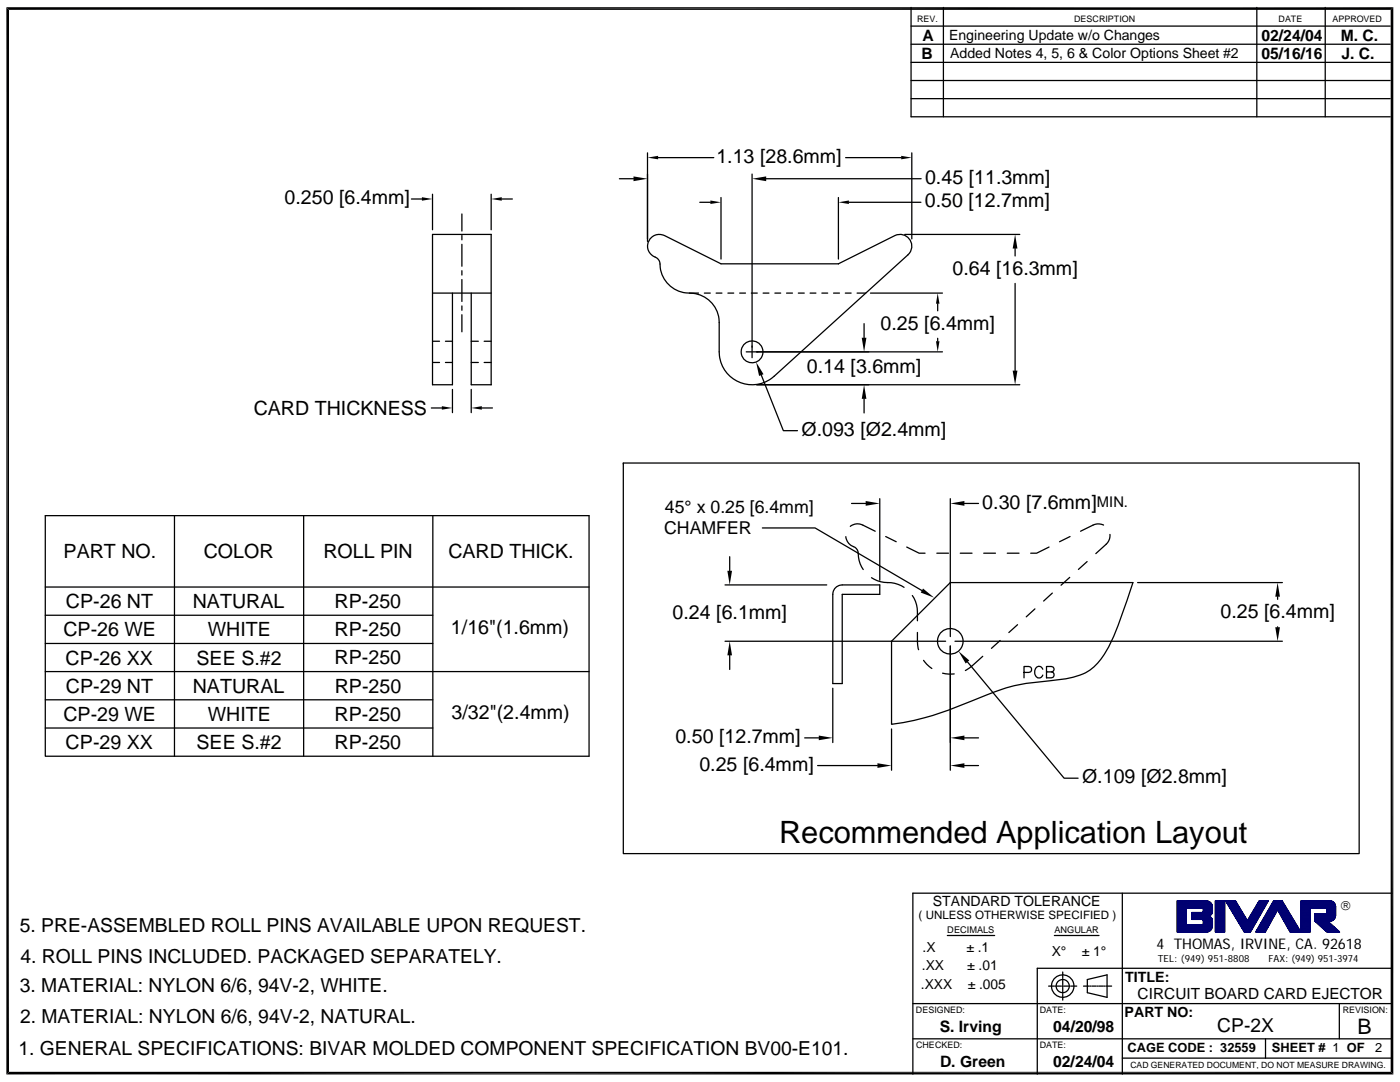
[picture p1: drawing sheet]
<svg xmlns="http://www.w3.org/2000/svg" width="279mm" height="216mm" viewBox="0 0 279 216" stroke-linecap="round" stroke-linejoin="round" font-family="sans-serif">
<defs><g id="words">
<text font-size="6.1" x="155.5" y="168.1">Recommended Application Layout</text>
<text font-size="4.3" x="270.9" y="206.4">B</text>
<g font-size="3.9">
<text x="143" y="32.5">1.13 [28.6mm]</text>
<text x="56.8" y="40.7">0.250 [6.4mm]</text>
<text x="184.6" y="41.4">0.50 [12.7mm]</text>
<text x="184.6" y="36.7">0.45 [11.3mm]</text>
<text x="190.1" y="54.8">0.64 [16.3mm]</text>
<text x="175.7" y="65.8">0.25 [6.4mm]</text>
<text x="161" y="74.5">0.14 [3.6mm]</text>
<text x="50.6" y="82.8">CARD THICKNESS</text>
<text x="159.9" y="87">Ø.093 [Ø2.4mm]</text>
<text x="196" y="101.5">0.30 [7.6mm]</text>
<text x="12.7" y="111.4">PART NO.</text>
<text x="40.7" y="111.4">COLOR</text>
<text x="64.5" y="111.4">ROLL PIN</text>
<text x="89.5" y="111.4">CARD THICK.</text>
<text x="13.1" y="121.4">CP-26 NT</text>
<text x="38.5" y="121.3">NATURAL</text>
<text x="66.8" y="121.3">RP-250</text>
<text x="134.2" y="123.5">0.24 [6.1mm]</text>
<text x="243.6" y="123.4">0.25 [6.4mm]</text>
<text x="12.7" y="127">CP-26 WE</text>
<text x="41.5" y="127">WHITE</text>
<text x="66.8" y="127">RP-250</text>
<text x="90" y="126.6">1/16&quot;(1.6mm)</text>
<text x="13.1" y="132.6">CP-26 XX</text>
<text x="39.2" y="132.6">SEE S.#2</text>
<text x="66.8" y="132.6">RP-250</text>
<text x="12.7" y="143.8">CP-29 WE</text>
<text x="13.1" y="138.2">CP-29 NT</text>
<text x="38.5" y="138.2">NATURAL</text>
<text x="41.5" y="143.8">WHITE</text>
<text x="66.8" y="143.8">RP-250</text>
<text x="66.8" y="138.2">RP-250</text>
<text x="90.1" y="143.5">3/32&quot;(2.4mm)</text>
<text x="13.1" y="149.5">CP-29 XX</text>
<text x="39.2" y="149.5">SEE S.#2</text>
<text x="66.8" y="149.5">RP-250</text>
<text x="134.8" y="148.3">0.50 [12.7mm]</text>
<text x="139.6" y="153.8">0.25 [6.4mm]</text>
<text x="215.9" y="156.3">Ø.109 [Ø2.8mm]</text>
<text x="3.9" y="186">5. PRE-ASSEMBLED ROLL PINS AVAILABLE UPON REQUEST.</text>
<text x="4.1" y="192.2">4. ROLL PINS INCLUDED. PACKAGED SEPARATELY.</text>
<text x="3.9" y="198">3. MATERIAL: NYLON 6/6, 94V-2, WHITE.</text>
<text x="4" y="204.1">2. MATERIAL: NYLON 6/6, 94V-2, NATURAL.</text>
<text x="3.7" y="210.5">1. GENERAL SPECIFICATIONS: BIVAR MOLDED COMPONENT SPECIFICATION BV00-E101.</text>
</g>
<text font-size="3.8" x="242.9" y="205.8">CP-2X</text>
<g font-size="3.5">
<text x="132.5" y="106.6">CHAMFER</text>
<text x="132.7" y="102.3">45° x 0.25 [6.4mm]</text>
</g>
<g font-size="3.1">
<text x="183.9" y="11.7">B</text>
<text x="184.1" y="8.1">A</text>
<text x="251.7" y="11.8">05/16/16</text>
<text x="251.7" y="8.2">02/24/04</text>
<text x="267.6" y="8.2">M. C.</text>
<text x="267.7" y="11.8">J. C.</text>
<text x="227" y="199.3">CIRCUIT BOARD CARD EJECTOR</text>
<text x="187.6" y="205.9">S. Irving</text>
<text x="210.2" y="205.9">04/20/98</text>
<text x="187.6" y="212.9">D. Green</text>
<text x="210.2" y="212.9">02/24/04</text>
</g>
<g font-size="2.9">
<text x="218.9" y="101.2">MIN.</text>
<text x="230.8" y="189.3">4 THOMAS, IRVINE, CA. 92618</text>
</g>
<g font-size="2.8">
<text x="189.4" y="8">Engineering Update w/o Changes</text>
<text x="189.6" y="11.7">Added Notes 4, 5, 6 &amp; Color Options Sheet #2</text>
<text x="186.2" y="180.8">STANDARD TOLERANCE</text>
<text x="184.1" y="189.9">.X</text>
<text x="192.9" y="189.9">± .1</text>
<text x="209.9" y="190.7">X°</text>
<text x="215.9" y="190.7">± 1°</text>
<text x="183.8" y="197.4">.XXX</text>
<text x="184" y="193.6">.XX</text>
<text x="193" y="193.6">± .01</text>
<text x="193.1" y="197.4">± .005</text>
<text x="224.6" y="195.9">TITLE:</text>
<text x="224.4" y="203">PART NO:</text>
</g>
<g font-size="2.6">
<text x="267.5" y="181.5">®</text>
<text x="225" y="210">CAGE CODE : 32559</text>
<text x="253.9" y="210">SHEET # 1 OF</text>
<text x="274.5" y="209.9">2</text>
</g>
<text font-size="2.3" x="183.3" y="183.5">( UNLESS OTHERWISE SPECIFIED )</text>
<g font-size="2">
<text x="231.1" y="192">TEL: (949) 951-8808</text>
<text x="253.2" y="192">FAX: (949) 951-3974</text>
</g>
<g font-size="1.8">
<text x="183" y="4.3">REV.</text>
<text x="214.4" y="4.4">DESCRIPTION</text>
<text x="255.2" y="4.3">DATE</text>
<text x="265.9" y="4.4">APPROVED</text>
<text x="189.1" y="186.3">DECIMALS</text>
<text x="210.4" y="186.3">ANGULAR</text>
<text x="182.8" y="202.1">DESIGNED:</text>
<text x="207.5" y="202.1">DATE:</text>
<text x="268" y="202.1">REVISION:</text>
<text x="182.8" y="209.1">CHECKED:</text>
<text x="207.5" y="209.1">DATE:</text>
</g>
<text font-size="1.7" x="225.6" y="213.2">CAD GENERATED DOCUMENT, DO NOT MEASURE DRAWING.</text>
</g></defs>
<g fill="none" stroke="#000" stroke-width=".25">
<path d="M82.1 39.7h2.1M86.3 38.8v7M98 38.8v7M100.1 39.7h2.2M123.6 35.7h2.8M129.2 30.5v17.7M131.3 31.5h11.2M143.9 39.4v12.3M150.1 34.7v34.6M152.9 35.7h30.9M167.3 39.4v12.3M168.8 31.5h11.1"/>
<path d="M182 30.5v17.2M86.3 58.5h11.7M90.3 58.5v18.3h-4v-30h11.7v30h-4v-18.3M92.2 42.7v3.4M92.2 47v.9M92.2 48.7v4.4M92.2 54v.9M92.2 55.8v4.4M129.9 47.5a2.35 2.35 0 0 1 2.7-.5l11.3 5.6h23.4l11.3-5.6a2.35 2.35 0 0 1 3 .8 2.35 2.35 0 0 1-.4 3.1l-26.7 24.2a6.6 6.6 0 0 1-7.1 1.1 6.6 6.6 0 0 1-3.9-6v-5.9a6 6 0 0 0-6.6-5.9 5.9 5.9 0 0 1-5.2-6.1 1.76 1.76 0 0 0-1.3-1.2 2.32 2.32 0 0 1-.5-3.6zM137.7 58.5h1.7M139.7 40.4h2.1M140.6 58.5h1.2"/>
<path d="M142.9 58.5h1.2M145.3 58.5h1.1M147.6 58.5h1.2M149.9 58.5h1.2M152.3 58.5h1.2M154.6 58.5h1.2M157 58.5h1.2M159.3 58.5h1.2M161.7 58.5h1.1M164 58.5h1.2M166.3 58.5h1.2M168.7 58.5h1.2"/>
<path d="M169.4 40.4h14.4M171 58.5h1.8M173.7 58.5h14.4M180.6 46.8h22.9M202.6 49.6v1.5M202.6 56.6v17.4M86.3 72.3h1.4M86.3 68.1h1.4M88.9 72.3h1.4M88.9 68.1h1.4M90.3 77.7v4.6M92.2 61v.9"/>
<path d="M92.2 62.8v3.4M94 72.3h1.5M94 68.1h1.5M94 77.7v4.6M96.6 72.3h1.4M96.6 68.1h1.4M148.9 70.2h2.4zM150.1 69v2.4zM151 76.8h52.5M151 70.2h37.1M151.9 74.8l4.4 11.1h2.9M172.4 64.6v2.8"/>
<path d="M172.4 79.6v2.8M187.1 60.6v1.4M187.1 67.5v.6M86.1 81.4h2.1M96.2 81.4h2.1M124.4 92.4h146.9v77.9h-146.9zM124.4 92.4h.1M175.6 99.5v16.3M189.7 99.5v27.5M144.7 116.7h20.3M145.6 111.1v2.8M152.1 105.3h10.6l21.3 12.5"/>
<path d="M166.6 117.4a1.97 1.97 0 0 1 1.5-.7h7.5v1.9h-7.5v17.8h-1.9v-17.8zM168.8 107.1a2.48 2.48 0 0 0 1.8 2.1 1.88 1.88 0 0 1 .7 1.9 5.4 5.4 0 0 0 1 2.5M169.7 105l.9-.4 .8-.1 .8 .3 2.5 1.2M169.9 100.5h2.9M173.9 115.3a6.3 6.3 0 0 0 3.9 1 6.1 6.1 0 0 1 2.6 .9M176.8 107.1l2.1 1M181 109.2l2.4 1.2h1.2M182.1 118.8a7 7 0 0 1 1 5.1M187 110.4h2.3M191.6 110.4h2.4M192.5 100.5h2.8M196.3 110.4h2.4"/>
<path d="M201 110.4h2.4M209.4 109.2l-2.5 1.2h-1.2M210 118.3l-1.7 1.6M213.5 115.2l-1.7 1.6M213.6 107.1l-2.1 1M217 112.1l-1.8 1.5M220.2 104.8l-.8-.3-.9 .1-2.9 1.4M221.5 106.6l-.1 .9-.4 .8-2.3 2.2M227 116.2h28.9M255 119.1v.5M144.7 128h44M145.6 130.8v2.8"/>
<path d="M166.2 137.3v10.9M177.9 128l11.8-11.8h36.4l-.6 1.9a78.7 78.7 0 0 1-4.7 11.8 9.9 9.9 0 0 1-8.1 5.5l-2.3 .3a40.3 40.3 0 0 0-15.7 3.9l-1.2 .4a60.4 60.4 0 0 1-15.6 4.5zM183.1 126.2a9.9 9.9 0 0 0 .2 3.4M184.3 131.8l.6 .7 1.1 .9M188.1 134.3l1.3 .2h1M189.7 128.9v24.8M190.6 128h65.3M193.1 132.1l19.3 23.2h2.8M196.1 131a13.9 13.9 0 0 1-3.4 2.8M199.6 127.8l-1.7 1.6M203.1 124.7l-1.8 1.5M204.4 134.2l1.3-.1a.6 .6 0 0 0 .2-.7 .6 .6 0 0 0-.6-.4h-.9v2.3"/>
<path d="M206.5 121.5l-1.7 1.6M208.1 133.5a.82 .82 0 0 0-.9-.5 .82 .82 0 0 0-.7 .9 .93 .93 0 0 0 .3 1.1 .93 .93 0 0 0 1.2-.1l.1-.2M208.9 134.1l1.2-.1a.53 .53 0 0 0 0-.9l-1.2-.1v2.3h.9a.59 .59 0 0 0 .6-.6 .59 .59 0 0 0-.6-.6M255 125.1v.1M160.6 147.2h2.8M163.2 152.8h11.9M177.9 145.5v8.2M192.5 147.2h2.8M192.5 152.8h2.8M224 178.2v36.1M277.8 178.2h-95.6v36.1M189.1 186.7h9.4"/>
<path d="M209.3 196.8h1.1M210.4 186.7h8.9M210.6 196.8h.2M210.9 196.8h.9M212 196.8h.2M212.1 194v1.1M212.1 195.3v.2M212.1 195.6v.9M212.1 196.7v.2M212.1 197v.9M212.1 198.1v.1M212.1 198.4v1.2"/>
<path d="M212.3 196.8h.9M213.4 196.8h.2M213.8 196.8h1.1M216.2 196.8h1.2M217 195.5l3.9-1v4.5l-3.9-.9zM217.6 196.8h.1M217.9 196.8h.9M219 196.8h.1M219.3 196.8h.9M220.4 196.8h.1M220.7 196.8h1.1M277.8 193.2h-70.8v21.1"/>
<path d="M182.2 207.3h95.6M182.2 200.3h95.6M224 211.1h53.8M252.6 207.3v3.8M267.3 200.3v7"/>
<circle cx="150.1" cy="70.2" r="2.18"/>
<circle cx="189.7" cy="128" r="2.56"/>
<circle cx="212.1" cy="196.8" r="2.25"/>
<circle cx="212.1" cy="196.8" r="1.31"/>
</g>
<g fill="#000">
<path d="M1.3 1.4l.5 212.5-.5 .5zM1.3 1.4l.5 .6v211.9zM1.8 2l276.3-.6-.6 .6zM1.3 1.4h276.8l-276.3 .6zM84.2 39.3l2.1 .4-2.1 .3zM98 39.7l2.1-.4v.7zM126.4 35.2l2.8 .5-2.8 .5zM129.2 31.5l2.1-.4v.7zM150.1 35.7l2.8-.5v1zM179.9 31.1l2.1 .4-2.1 .3zM141.8 40l2.1 .4-2.1 .3zM167.3 40.4l2.1-.4v.7z"/>
<path d="M202.6 46.8l.5 2.8h-1zM150.9 72.2l1.5 2.5-.9 .3zM172 67.4h.9l-.5 2.8zM172.4 76.8l.5 2.8h-.9zM186.8 68.1h.7l-.4 2.1zM187.1 58.5l.4 2.1h-.7zM202.1 74h1l-.5 2.8zM88.2 81l2.1 .4-2.1 .3zM94 81.4l2.2-.4v.7zM172.8 100l2.8 .5-2.8 .4zM189.7 100.5l2.8-.5v.9zM145.2 113.9h.9l-.5 2.8z"/>
<path d="M184.2 117.4l2.2 1.9-2.7-1.1zM255 116.2l.4 2.9h-.9zM145.6 128l.5 2.8h-.9zM191.3 129.9l2.1 1.9-.7 .6zM254.5 125.2h.9l-.4 2.8zM163.4 146.8l2.8 .4-2.8 .5zM175.1 152.3l2.8 .5-2.8 .4zM189.7 152.8l2.8-.5v.9zM189.7 147.2l2.8-.4v.9zM1.3 214.4l276.2-.5 .6 .5zM1.3 214.4l.5-.5h275.7zM277.5 2l.6 212.4-.6-.5z"/>
<path d="M277.5 2l.6-.6v213z"/>
</g>
<path d="M98 46.8h.1M167.3 52.6h.1M98 76.8h.1" fill="none" stroke="#000" stroke-width=".2"/>
<path d="M259.7 179.8h5.7a1.12 1.12 0 0 1 1.1 1.1v2.1a1.25 1.25 0 0 1-1.6 .8l2.4 2.2h-2.5l-2.4-2.2v-1.4h2.3l.1-.3v-.7l-.1-.2-3.2-.1v4.9h-1.8z" fill="none" stroke="#000071" stroke-width=".25"/>
<path d="M234.9 179.8h5.8" fill="none" stroke="#000071" stroke-width=".2"/>
<g fill="#000071">
<path d="M242.6 179.8h1.8z"/>
<path d="M244.6 179.8h1.9z"/>
<path d="M251.3 179.8h1.8z"/>
<path d="M254.2 179.8h1.7z"/>
</g>
<path d="M234.9 179.8h6.1M259.7 179.8h5.7" fill="none" stroke="#000071" stroke-width=".2"/>
<g fill="#000071">
<path d="M242.6 179.8h1.8z"/>
<path d="M244.6 179.8h2z"/>
<path d="M251.3 179.8h1.8z"/>
<path d="M254.2 179.8h1.7z"/>
</g>
<path d="M234.9 179.8h6.1M259.7 179.8h6" fill="none" stroke="#000071" stroke-width=".2"/>
<g fill="#000071">
<path d="M242.6 179.8h1.8z"/>
<path d="M244.6 179.8h2z"/>
<path d="M251.3 179.8h1.8z"/>
<path d="M254.2 179.8h1.7z"/>
</g>
<path d="M234.9 179.9h6.4M259.7 179.8h6" fill="none" stroke="#000071" stroke-width=".2"/>
<g fill="#000071">
<path d="M242.6 179.8l1.8 .1h-1.8z"/>
<path d="M242.6 179.8h1.8v.1z"/>
<path d="M244.6 179.8l2 .1h-1.9z"/>
<path d="M244.6 179.8h2v.1z"/>
<path d="M251.3 179.8l1.7 .1h-1.8z"/>
<path d="M251.3 179.8h1.8l-.1 .1z"/>
<path d="M254.2 179.8l1.7 .1h-1.8z"/>
<path d="M254.2 179.8h1.7v.1z"/>
</g>
<path d="M234.9 179.9h6.4M259.7 179.9h6.3" fill="none" stroke="#000071" stroke-width=".2"/>
<g fill="#000071">
<path d="M242.6 179.9h1.8z"/>
<path d="M244.7 179.9h2z"/>
<path d="M251.2 179.9h1.8z"/>
<path d="M254.1 179.9h1.8z"/>
</g>
<path d="M259.7 179.9h6.3M234.9 180h6.7" fill="none" stroke="#000071" stroke-width=".2"/>
<g fill="#000071">
<path d="M242.6 179.9l1.8 .2h-1.8z"/>
<path d="M242.6 179.9h1.8v.2z"/>
</g>
<path d="M244.7 180h2" fill="none" stroke="#000071" stroke-width=".2"/>
<g fill="#000071">
<path d="M251.2 179.9l1.7 .2h-1.8z"/>
<path d="M251.2 179.9h1.8l-.1 .2z"/>
</g>
<path d="M254 180h2.1" fill="none" stroke="#000071" stroke-width=".2"/>
<path d="M254.1 179.9h1.8l.2 .2z" fill="#000071"/>
<path d="M234.9 180.1h6.7M259.7 180h6.5" fill="none" stroke="#000071" stroke-width=".2"/>
<g fill="#000071">
<path d="M242.6 180.1h1.8z"/>
<path d="M244.8 180.1h2z"/>
<path d="M251.1 180.1h1.8z"/>
</g>
<path d="M254 180.1h2.1M259.7 180.1h6.5" fill="none" stroke="#000071" stroke-width=".2"/>
<path d="M234.9 180.2h6.8" fill="none" stroke="#000071" stroke-width=".21"/>
<g fill="#000071">
<path d="M242.6 180.1l1.8 .2h-1.8z"/>
<path d="M242.6 180.1h1.8v.2z"/>
</g>
<path d="M244.8 180.2h2.1" fill="none" stroke="#000071" stroke-width=".21"/>
<g fill="#000071">
<path d="M251.1 180.1l1.7 .2h-1.8z"/>
<path d="M251.1 180.1h1.8l-.1 .2z"/>
</g>
<path d="M253.9 180.2h2.3M259.7 180.2h6.7" fill="none" stroke="#000071" stroke-width=".21"/>
<path d="M234.9 180.4h6.9" fill="none" stroke="#000071" stroke-width=".2"/>
<g fill="#000071">
<path d="M242.6 180.3l1.8 .1z"/>
<path d="M245 180.3l1.9 .1z"/>
<path d="M251 180.4h1.7z"/>
<path d="M251 180.3h1.8z"/>
</g>
<path d="M253.9 180.4h2.3M259.7 180.4h6.7" fill="none" stroke="#000071" stroke-width=".2"/>
<path d="M234.9 180.5h7" fill="none" stroke="#000071" stroke-width=".21"/>
<g fill="#000071">
<path d="M242.6 180.4l1.8 .2h-1.8z"/>
<path d="M242.6 180.4h1.8v.2z"/>
</g>
<path d="M245 180.5h2.1" fill="none" stroke="#000071" stroke-width=".21"/>
<g fill="#000071">
<path d="M251 180.4l1.6 .2h-1.8z"/>
<path d="M251 180.4h1.7l-.1 .2z"/>
</g>
<path d="M253.7 180.5h2.6M259.7 180.5h6.8" fill="none" stroke="#000071" stroke-width=".21"/>
<path d="M234.9 180.6h7" fill="none" stroke="#000071" stroke-width=".2"/>
<g fill="#000071">
<path d="M242.6 180.6l1.8 .1z"/>
<path d="M245.1 180.6l2 .1z"/>
<path d="M250.8 180.6l1.8 .1h-1.8z"/>
<path d="M250.8 180.6h1.8z"/>
</g>
<path d="M253.7 180.6h2.7M259.7 180.6h6.8" fill="none" stroke="#000071" stroke-width=".2"/>
<path d="M234.9 180.8h7.1" fill="none" stroke="#000071" stroke-width=".21"/>
<g fill="#000071">
<path d="M242.6 180.7l1.8 .2h-1.8z"/>
<path d="M242.6 180.7h1.8v.2z"/>
</g>
<path d="M245.2 180.8h2" fill="none" stroke="#000071" stroke-width=".21"/>
<g fill="#000071">
<path d="M250.8 180.7l1.7 .2h-1.8z"/>
<path d="M250.8 180.7h1.8l-.1 .2z"/>
</g>
<path d="M253.6 180.8h2.9M259.7 180.8h6.8" fill="none" stroke="#000071" stroke-width=".21"/>
<path d="M234.9 180.9h7.1" fill="none" stroke="#000071" stroke-width=".2"/>
<g fill="#000071">
<path d="M242.6 180.9l1.8 .1h-1.8z"/>
<path d="M242.6 180.9h1.8v.1z"/>
</g>
<path d="M245.3 180.9h2" fill="none" stroke="#000071" stroke-width=".2"/>
<g fill="#000071">
<path d="M250.7 180.9l1.7 .1h-1.8z"/>
<path d="M250.7 180.9h1.8l-.1 .1z"/>
</g>
<path d="M234.9 181.1h7.1M253.5 180.9h3.1M259.7 180.9h6.8" fill="none" stroke="#000071" stroke-width=".2"/>
<g fill="#000071">
<path d="M242.6 181l1.8 .1h-1.8z"/>
<path d="M242.6 181h1.8v.1z"/>
<path d="M245.4 181l2 .1h-2z"/>
<path d="M245.4 181h1.9l.1 .1z"/>
<path d="M250.6 181l1.7 .1h-1.8z"/>
<path d="M250.6 181h1.8l-.1 .1z"/>
</g>
<path d="M236.7 181.1h3.2M253.4 181.1h3.3M259.7 181.1h6.8M261.5 181.1h3" fill="none" stroke="#000071" stroke-width=".2"/>
<path d="M234.9 181.1l1.8 .1z" fill="#000071"/>
<path d="M239.9 181.1h2.1" fill="none" stroke="#000071" stroke-width=".2"/>
<g fill="#000071">
<path d="M242.6 181.1l1.8 .1z"/>
<path d="M245.4 181.1l2 .1z"/>
<path d="M250.5 181.1l1.8 .1z"/>
<path d="M250.5 181.1h1.8z"/>
</g>
<path d="M253.4 181.1h3.3" fill="none" stroke="#000071" stroke-width=".2"/>
<path d="M259.7 181.1l1.8 .1z" fill="#000071"/>
<path d="M264.5 181.1h2" fill="none" stroke="#000071" stroke-width=".2"/>
<g fill="#000071">
<path d="M234.9 181.2l1.8 .1h-1.8z"/>
<path d="M234.9 181.2h1.8v.1z"/>
<path d="M240 181.2l2 .1h-1.9z"/>
<path d="M240 181.2h2v.1z"/>
<path d="M242.6 181.2l1.8 .1h-1.8z"/>
<path d="M242.6 181.2h1.8v.1z"/>
<path d="M245.4 181.2l2 .1h-1.9z"/>
<path d="M245.4 181.2h2v.1z"/>
<path d="M250.5 181.2l1.7 .1h-1.8z"/>
<path d="M250.5 181.2h1.8l-.1 .1z"/>
</g>
<path d="M253.3 181.2h3.5" fill="none" stroke="#000071" stroke-width=".2"/>
<g fill="#000071">
<path d="M259.7 181.2l1.8 .1h-1.8z"/>
<path d="M259.7 181.2h1.8v.1z"/>
<path d="M264.7 181.2l1.8 .1z"/>
<path d="M264.7 181.2h1.8v.1z"/>
<path d="M234.9 181.3l1.8 .1h-1.8z"/>
<path d="M234.9 181.3h1.8v.1z"/>
<path d="M240.1 181.3l1.9 .1h-1.8z"/>
<path d="M240.1 181.3h1.9v.1z"/>
<path d="M242.6 181.3l1.8 .1h-1.8z"/>
<path d="M242.6 181.3h1.8v.1z"/>
</g>
<path d="M245.5 181.3h2" fill="none" stroke="#000071" stroke-width=".2"/>
<g fill="#000071">
<path d="M250.4 181.3l1.7 .1h-1.8z"/>
<path d="M250.4 181.3h1.8l-.1 .1z"/>
</g>
<path d="M253.3 181.3h3.5" fill="none" stroke="#000071" stroke-width=".2"/>
<g fill="#000071">
<path d="M259.7 181.3l1.8 .1h-1.8z"/>
<path d="M259.7 181.3h1.8v.1z"/>
<path d="M264.8 181.3l1.7 .1h-1.7z"/>
<path d="M264.8 181.3h1.7v.1z"/>
<path d="M234.9 181.4l1.8 .1z"/>
<path d="M240.2 181.4l1.8 .1z"/>
<path d="M242.6 181.4l1.8 .1z"/>
<path d="M245.6 181.4l2 .1z"/>
<path d="M250.3 181.4l1.8 .1z"/>
<path d="M250.3 181.4h1.8z"/>
</g>
<path d="M253.2 181.5h3.7" fill="none" stroke="#000071" stroke-width=".2"/>
<g fill="#000071">
<path d="M259.7 181.4l1.8 .1z"/>
<path d="M264.8 181.4l1.7 .1z"/>
<path d="M234.9 181.5l1.8 .3h-1.8z"/>
<path d="M234.9 181.5h1.8v.3z"/>
<path d="M240.2 181.5l1.8 .3h-1.8z"/>
<path d="M240.2 181.5h1.8v.3z"/>
<path d="M242.6 181.5l1.8 .3h-1.8z"/>
<path d="M242.6 181.5h1.8v.3z"/>
</g>
<path d="M245.6 181.7h2.2" fill="none" stroke="#000071" stroke-width=".3"/>
<g fill="#000071">
<path d="M250.3 181.5l1.6 .3h-1.8z"/>
<path d="M250.3 181.5h1.8l-.2 .3z"/>
<path d="M253.2 181.5l1.6 .3h-1.8z"/>
<path d="M253.2 181.5h1.8l-.2 .3z"/>
</g>
<path d="M255 181.7h2.1" fill="none" stroke="#000071" stroke-width=".3"/>
<g fill="#000071">
<path d="M259.7 181.5l1.8 .3h-1.8z"/>
<path d="M259.7 181.5h1.8v.3z"/>
<path d="M264.8 181.5l1.7 .3h-1.7z"/>
<path d="M264.8 181.5h1.7v.3z"/>
<path d="M234.9 181.8l1.8 .1z"/>
<path d="M240.2 181.8l1.8 .1z"/>
<path d="M242.6 181.8l1.8 .1z"/>
<path d="M245.8 181.8l2 .1z"/>
<path d="M250.1 181.8l1.8 .1z"/>
<path d="M250.1 181.8h1.8z"/>
<path d="M253 181.8l1.8 .1z"/>
<path d="M253 181.8h1.8z"/>
<path d="M255.1 181.8l2 .1z"/>
<path d="M259.7 181.8l1.8 .1z"/>
<path d="M264.8 181.8l1.7 .1z"/>
<path d="M234.9 181.9h1.8z"/>
<path d="M240.2 181.9h1.7z"/>
<path d="M240.2 181.9h1.8z"/>
<path d="M242.6 181.9h1.8z"/>
<path d="M245.9 181.9h2z"/>
<path d="M250.1 181.9h1.7h-1.8z"/>
<path d="M250.1 181.9h1.8z"/>
<path d="M253 181.9h1.7h-1.8z"/>
<path d="M253 181.9h1.8z"/>
<path d="M255.2 181.9h2z"/>
<path d="M259.7 181.9h1.8z"/>
<path d="M264.8 181.9h1.7z"/>
<path d="M234.9 181.9l1.8 .2h-1.8z"/>
<path d="M234.9 181.9h1.8v.2z"/>
<path d="M240.1 181.9l1.8 .2h-1.9z"/>
<path d="M240.1 181.9h1.8v.2z"/>
<path d="M242.6 181.9l1.8 .2h-1.8z"/>
<path d="M242.6 181.9h1.8v.2z"/>
<path d="M245.9 181.9l2 .2h-1.9z"/>
<path d="M245.9 181.9h2v.2z"/>
<path d="M250 181.9l1.8 .2h-1.9z"/>
<path d="M250 181.9h1.8v.2z"/>
<path d="M252.9 181.9l1.8 .2h-1.8z"/>
<path d="M252.9 181.9h1.8v.2z"/>
</g>
<path d="M255.2 182h2" fill="none" stroke="#000071" stroke-width=".2"/>
<g fill="#000071">
<path d="M259.7 181.9l1.8 .2h-1.8z"/>
<path d="M259.7 181.9h1.8v.2z"/>
<path d="M264.8 181.9l1.7 .2h-1.7z"/>
<path d="M264.8 181.9h1.7v.2z"/>
<path d="M234.9 182.1h1.8z"/>
</g>
<path d="M239.9 182.1h2" fill="none" stroke="#000071" stroke-width=".2"/>
<g fill="#000071">
<path d="M240 182.1h1.9z"/>
<path d="M242.6 182.1h1.8z"/>
<path d="M246 182.1h1.9z"/>
<path d="M249.9 182.1h1.9z"/>
<path d="M252.9 182.1h1.7z"/>
<path d="M252.9 182.1h1.8z"/>
<path d="M255.3 182.1h2z"/>
<path d="M259.7 182.1h1.8z"/>
<path d="M264.8 182.1h1.7z"/>
<path d="M234.9 182.1h1.8z"/>
</g>
<path d="M239.9 182.1h2" fill="none" stroke="#000071" stroke-width=".2"/>
<g fill="#000071">
<path d="M242.6 182.1h1.8z"/>
<path d="M246 182.1h1.9z"/>
<path d="M249.9 182.1h1.9z"/>
<path d="M252.9 182.1h1.7z"/>
<path d="M255.3 182.1h2z"/>
<path d="M259.7 182.1h1.8z"/>
<path d="M264.8 182.1h1.7z"/>
</g>
<path d="M237.8 182.1h2.1" fill="none" stroke="#000071" stroke-width=".2"/>
<path d="M234.9 182.1l1.8 .1z" fill="#000071"/>
<path d="M237.8 182.1h4.1" fill="none" stroke="#000071" stroke-width=".2"/>
<g fill="#000071">
<path d="M242.6 182.1l1.8 .1z"/>
<path d="M246 182.1l2 .1z"/>
<path d="M249.9 182.1l1.8 .1z"/>
<path d="M249.9 182.1h1.9z"/>
<path d="M252.9 182.1l1.7 .1z"/>
<path d="M252.9 182.1h1.7z"/>
<path d="M255.3 182.1l2 .1z"/>
<path d="M259.7 182.1l1.8 .1z"/>
<path d="M264.8 182.1l1.7 .1z"/>
<path d="M234.9 182.2h1.8z"/>
</g>
<path d="M237.8 182.2h4.1" fill="none" stroke="#000071" stroke-width=".2"/>
<g fill="#000071">
<path d="M242.6 182.2h1.8z"/>
<path d="M246.1 182.2h1.9z"/>
<path d="M249.9 182.2h1.8z"/>
<path d="M252.8 182.2h1.8z"/>
<path d="M255.4 182.2h1.9z"/>
<path d="M259.7 182.2h1.8z"/>
<path d="M264.8 182.2h1.7z"/>
<path d="M234.9 182.2l1.8 .2h-1.8z"/>
<path d="M234.9 182.2h1.8v.2z"/>
</g>
<path d="M237.8 182.3h4.1" fill="none" stroke="#000071" stroke-width=".2"/>
<g fill="#000071">
<path d="M242.6 182.2l1.8 .2h-1.8z"/>
<path d="M242.6 182.2h1.8v.2z"/>
<path d="M246.1 182.2l2 .2h-1.9z"/>
<path d="M246.1 182.2h1.9l.1 .2z"/>
<path d="M249.8 182.2l1.8 .2h-1.8z"/>
<path d="M249.8 182.2h1.9l-.1 .2z"/>
<path d="M252.8 182.2l1.7 .2h-1.8z"/>
<path d="M252.8 182.2h1.8l-.1 .2z"/>
</g>
<path d="M255.4 182.3h2" fill="none" stroke="#000071" stroke-width=".2"/>
<g fill="#000071">
<path d="M259.7 182.2l1.8 .2h-1.8z"/>
<path d="M259.7 182.2h1.8v.2z"/>
<path d="M264.7 182.4l.1-.2 1.7 .2z"/>
<path d="M264.8 182.2h1.7v.2z"/>
<path d="M234.9 182.4h1.8z"/>
</g>
<path d="M237.8 182.4h4" fill="none" stroke="#000071" stroke-width=".2"/>
<g fill="#000071">
<path d="M242.6 182.4h1.8z"/>
<path d="M246.2 182.4h1.9z"/>
<path d="M249.8 182.4h1.8z"/>
<path d="M252.7 182.4h1.8z"/>
<path d="M255.5 182.4h1.9z"/>
<path d="M259.7 182.4h1.8z"/>
</g>
<path d="M264.5 182.4h2" fill="none" stroke="#000071" stroke-width=".2"/>
<path d="M264.7 182.4h1.8z" fill="#000071"/>
<path d="M262.4 182.4h2.1" fill="none" stroke="#000071" stroke-width=".2"/>
<path d="M234.9 182.4l1.8 .1z" fill="#000071"/>
<path d="M237.8 182.4h4" fill="none" stroke="#000071" stroke-width=".2"/>
<g fill="#000071">
<path d="M242.6 182.4l1.8 .1z"/>
<path d="M246.2 182.4l2 .1z"/>
<path d="M249.7 182.4l1.8 .1z"/>
<path d="M249.7 182.4h1.9z"/>
<path d="M252.7 182.4l1.7 .1z"/>
<path d="M252.7 182.4h1.8z"/>
<path d="M255.5 182.4l2 .1z"/>
<path d="M259.7 182.4l1.8 .1z"/>
</g>
<path d="M262.4 182.4h4.1" fill="none" stroke="#000071" stroke-width=".2"/>
<g fill="#000071">
<path d="M234.9 182.5l1.8 .2h-1.8z"/>
<path d="M234.9 182.5h1.8v.2z"/>
</g>
<path d="M237.8 182.6h3.9" fill="none" stroke="#000071" stroke-width=".21"/>
<g fill="#000071">
<path d="M242.6 182.5l1.8 .2h-1.8z"/>
<path d="M242.6 182.5h1.8v.2z"/>
</g>
<path d="M246.2 182.6h2.1" fill="none" stroke="#000071" stroke-width=".21"/>
<g fill="#000071">
<path d="M249.7 182.5l1.7 .2h-1.8z"/>
<path d="M249.7 182.5h1.8l-.1 .2z"/>
<path d="M252.6 182.5l1.7 .2h-1.8z"/>
<path d="M252.6 182.5h1.8l-.1 .2z"/>
</g>
<path d="M255.5 182.6h2.1" fill="none" stroke="#000071" stroke-width=".21"/>
<g fill="#000071">
<path d="M259.7 182.5l1.8 .2h-1.8z"/>
<path d="M259.7 182.5h1.8v.2z"/>
</g>
<path d="M262.4 182.6h4.1" fill="none" stroke="#000071" stroke-width=".21"/>
<path d="M234.9 182.7h1.8z" fill="#000071"/>
<path d="M237.8 182.7h3.7" fill="none" stroke="#000071" stroke-width=".2"/>
<g fill="#000071">
<path d="M242.6 182.7h1.8z"/>
<path d="M246.4 182.7h1.9z"/>
<path d="M249.6 182.7h1.8z"/>
<path d="M252.5 182.7h1.8z"/>
<path d="M255.6 182.7h2z"/>
<path d="M259.7 182.7h1.8z"/>
</g>
<path d="M262.4 182.7h4.1" fill="none" stroke="#000071" stroke-width=".2"/>
<path d="M234.9 182.7l1.8 .1z" fill="#000071"/>
<path d="M237.8 182.7h3.7" fill="none" stroke="#000071" stroke-width=".2"/>
<g fill="#000071">
<path d="M242.6 182.7l1.8 .1z"/>
<path d="M246.4 182.7l1.9 .1z"/>
<path d="M249.6 182.7l1.8 .1z"/>
<path d="M249.6 182.7h1.8z"/>
<path d="M252.5 182.7l1.8 .1z"/>
<path d="M252.5 182.7h1.8z"/>
</g>
<path d="M255.6 182.7h2" fill="none" stroke="#000071" stroke-width=".2"/>
<path d="M259.7 182.7l1.8 .1z" fill="#000071"/>
<path d="M262.4 182.7h4.1" fill="none" stroke="#000071" stroke-width=".2"/>
<g fill="#000071">
<path d="M234.9 182.8l1.8 .1h-1.8z"/>
<path d="M234.9 182.8h1.8v.1z"/>
</g>
<path d="M237.8 182.8h3.6" fill="none" stroke="#000071" stroke-width=".2"/>
<g fill="#000071">
<path d="M242.6 182.8l1.8 .1h-1.8z"/>
<path d="M242.6 182.8h1.8v.1z"/>
<path d="M246.4 182.8l2 .1h-1.9z"/>
<path d="M246.4 182.8h1.9l.1 .1z"/>
<path d="M249.5 182.8l1.8 .1h-1.8z"/>
<path d="M249.5 182.8h1.9l-.1 .1z"/>
<path d="M252.5 182.8l1.7 .1h-1.8z"/>
<path d="M252.5 182.8h1.8l-.1 .1z"/>
</g>
<path d="M255.7 182.8h2" fill="none" stroke="#000071" stroke-width=".2"/>
<g fill="#000071">
<path d="M259.7 182.8l1.8 .1h-1.8z"/>
<path d="M259.7 182.8h1.8v.1z"/>
</g>
<path d="M262.4 182.8h4.1" fill="none" stroke="#000071" stroke-width=".2"/>
<path d="M234.9 182.9h1.8z" fill="#000071"/>
<path d="M237.8 182.9h3.7" fill="none" stroke="#000071" stroke-width=".2"/>
<g fill="#000071">
<path d="M242.6 182.9h1.8z"/>
<path d="M246.5 182.9h1.9z"/>
<path d="M249.5 182.9h1.8z"/>
<path d="M252.4 182.9h1.8z"/>
</g>
<path d="M255.7 182.9h2" fill="none" stroke="#000071" stroke-width=".2"/>
<path d="M259.7 182.9h1.8z" fill="#000071"/>
<path d="M262.4 182.9h4.1" fill="none" stroke="#000071" stroke-width=".2"/>
<path d="M234.9 182.9l1.8 .1z" fill="#000071"/>
<path d="M237.8 182.9h3.7" fill="none" stroke="#000071" stroke-width=".2"/>
<g fill="#000071">
<path d="M242.6 182.9l1.8 .1z"/>
<path d="M246.5 182.9l2 .1z"/>
<path d="M249.4 182.9l1.9 .1z"/>
<path d="M249.4 182.9h1.9z"/>
<path d="M252.4 182.9l1.8 .1z"/>
<path d="M252.4 182.9h1.8z"/>
<path d="M255.8 182.9l2 .1z"/>
<path d="M259.7 182.9l1.8 .1z"/>
</g>
<path d="M262.4 182.9h4.1" fill="none" stroke="#000071" stroke-width=".2"/>
<g fill="#000071">
<path d="M234.9 183l1.8 .1h-1.8z"/>
<path d="M234.9 183h1.8v.1z"/>
</g>
<path d="M237.8 183h3.9" fill="none" stroke="#000071" stroke-width=".2"/>
<g fill="#000071">
<path d="M242.6 183l1.8 .1h-1.8z"/>
<path d="M242.6 183h1.8v.1z"/>
</g>
<path d="M246.5 183h2.1" fill="none" stroke="#000071" stroke-width=".2"/>
<g fill="#000071">
<path d="M249.4 183l1.8 .1h-1.9z"/>
<path d="M249.4 183h1.9l-.1 .1z"/>
<path d="M252.4 183l1.7 .1h-1.8z"/>
<path d="M252.4 183h1.8l-.1 .1z"/>
</g>
<path d="M255.8 183h2.1" fill="none" stroke="#000071" stroke-width=".2"/>
<g fill="#000071">
<path d="M259.7 183l1.8 .1h-1.8z"/>
<path d="M259.7 183h1.8v.1z"/>
</g>
<path d="M262.4 183h4.1" fill="none" stroke="#000071" stroke-width=".2"/>
<path d="M234.9 183.1l1.8 .1z" fill="#000071"/>
<path d="M237.8 183.2h4" fill="none" stroke="#000071" stroke-width=".2"/>
<g fill="#000071">
<path d="M242.6 183.1l1.8 .1z"/>
<path d="M246.6 183.1l2 .1z"/>
<path d="M249.3 183.1l1.8 .1z"/>
<path d="M249.3 183.1h1.9z"/>
<path d="M252.3 183.1l1.7 .1z"/>
<path d="M252.3 183.1h1.8z"/>
</g>
<path d="M255.9 183.2h2" fill="none" stroke="#000071" stroke-width=".2"/>
<path d="M259.7 183.1l1.8 .1z" fill="#000071"/>
<path d="M262.4 183.2h4" fill="none" stroke="#000071" stroke-width=".2"/>
<g fill="#000071">
<path d="M234.9 183.2l1.8 .2h-1.8z"/>
<path d="M234.9 183.2h1.8v.2z"/>
</g>
<path d="M237.8 183.3h4.1" fill="none" stroke="#000071" stroke-width=".2"/>
<g fill="#000071">
<path d="M242.6 183.2l1.8 .2h-1.8z"/>
<path d="M242.6 183.2h1.8v.2z"/>
</g>
<path d="M246.7 183.3h2" fill="none" stroke="#000071" stroke-width=".2"/>
<g fill="#000071">
<path d="M249.3 183.2l1.7 .2h-1.9z"/>
<path d="M249.3 183.2h1.8l-.1 .2z"/>
<path d="M252.2 183.2l1.7 .2h-1.8z"/>
<path d="M252.2 183.2h1.8l-.1 .2z"/>
</g>
<path d="M255.9 183.3h2.1" fill="none" stroke="#000071" stroke-width=".2"/>
<g fill="#000071">
<path d="M259.7 183.2l1.8 .2h-1.8z"/>
<path d="M259.7 183.2h1.8v.2z"/>
</g>
<path d="M262.4 183.3h4" fill="none" stroke="#000071" stroke-width=".2"/>
<path d="M234.9 183.4l1.8 .1z" fill="#000071"/>
<path d="M237.8 183.4h4.1" fill="none" stroke="#000071" stroke-width=".2"/>
<g fill="#000071">
<path d="M242.6 183.4l1.8 .1z"/>
<path d="M246.8 183.4l2 .1z"/>
<path d="M249.1 183.4l1.9 .1z"/>
<path d="M249.1 183.4h1.9z"/>
<path d="M252.1 183.5h1.8z"/>
<path d="M252.1 183.4h1.8z"/>
</g>
<path d="M256.1 183.4h2" fill="none" stroke="#000071" stroke-width=".2"/>
<path d="M259.7 183.4l1.8 .1z" fill="#000071"/>
<path d="M237.8 183.5h2.1M262.4 183.4h3.8" fill="none" stroke="#000071" stroke-width=".2"/>
<path d="M234.9 183.5h1.8z" fill="#000071"/>
<path d="M239.9 183.5h2" fill="none" stroke="#000071" stroke-width=".2"/>
<g fill="#000071">
<path d="M242.6 183.5h1.8z"/>
<path d="M246.8 183.5h2z"/>
<path d="M249.1 183.5h1.9z"/>
<path d="M252.1 183.5h1.8z"/>
<path d="M256.1 183.5h2z"/>
<path d="M259.7 183.5h1.8z"/>
</g>
<path d="M262.4 183.5h3.8" fill="none" stroke="#000071" stroke-width=".2"/>
<path d="M234.9 183.5h1.8z" fill="#000071"/>
<path d="M239.9 183.5h2" fill="none" stroke="#000071" stroke-width=".2"/>
<g fill="#000071">
<path d="M242.6 183.5h1.8z"/>
<path d="M246.8 183.5h2z"/>
<path d="M249.1 183.5h1.9z"/>
<path d="M252.1 183.5h1.8z"/>
</g>
<path d="M256.1 183.5h2" fill="none" stroke="#000071" stroke-width=".2"/>
<path d="M259.7 183.5h1.8z" fill="#000071"/>
<path d="M262.4 183.5h3.8" fill="none" stroke="#000071" stroke-width=".2"/>
<g fill="#000071">
<path d="M234.9 183.5l1.8 .1h-1.8z"/>
<path d="M234.9 183.5h1.8v.1z"/>
<path d="M240 183.5l1.9 .1h-1.8z"/>
<path d="M240 183.5h1.9v.1z"/>
<path d="M242.6 183.5l1.8 .1h-1.8z"/>
<path d="M242.6 183.5h1.8v.1z"/>
</g>
<path d="M246.8 183.5h2.1" fill="none" stroke="#000071" stroke-width=".2"/>
<g fill="#000071">
<path d="M249.1 183.5l1.8 .1h-1.9z"/>
<path d="M249.1 183.5h1.9l-.1 .1z"/>
<path d="M252.1 183.5l1.7 .1h-1.8z"/>
<path d="M252.1 183.5h1.8l-.1 .1z"/>
</g>
<path d="M256.1 183.5h2" fill="none" stroke="#000071" stroke-width=".2"/>
<g fill="#000071">
<path d="M259.7 183.5l1.8 .1h-1.8z"/>
<path d="M259.7 183.5h1.8v.1z"/>
</g>
<path d="M262.4 183.5h3.7" fill="none" stroke="#000071" stroke-width=".2"/>
<g fill="#000071">
<path d="M234.9 183.6h1.8z"/>
<path d="M240.1 183.6h1.8z"/>
<path d="M242.6 183.6h1.8z"/>
<path d="M246.9 183.6h2z"/>
<path d="M249 183.6h1.9z"/>
<path d="M252 183.6h1.8z"/>
</g>
<path d="M256.2 183.6h2" fill="none" stroke="#000071" stroke-width=".2"/>
<path d="M259.7 183.6h1.8z" fill="#000071"/>
<path d="M262.4 183.6h3.6" fill="none" stroke="#000071" stroke-width=".2"/>
<g fill="#000071">
<path d="M234.9 183.6l1.8 .1z"/>
<path d="M240.2 183.6l1.8 .1z"/>
<path d="M242.6 183.6l1.8 .1z"/>
<path d="M246.9 183.6l2 .1z"/>
<path d="M249 183.6l1.8 .1h-1.9z"/>
<path d="M249 183.6h1.9z"/>
<path d="M252 183.6l1.7 .1h-1.8z"/>
<path d="M252 183.6h1.8z"/>
</g>
<path d="M256.2 183.7h2" fill="none" stroke="#000071" stroke-width=".2"/>
<path d="M259.7 183.6l1.8 .1z" fill="#000071"/>
<path d="M262.4 183.7h3.6" fill="none" stroke="#000071" stroke-width=".2"/>
<g fill="#000071">
<path d="M234.9 183.7h1.8z"/>
<path d="M240.2 183.7h1.8z"/>
<path d="M242.6 183.7h1.8z"/>
<path d="M247 183.7h1.9z"/>
<path d="M248.9 183.7h1.9z"/>
<path d="M251.9 183.7h1.8z"/>
</g>
<path d="M256.2 183.7h2" fill="none" stroke="#000071" stroke-width=".2"/>
<path d="M259.7 183.7h1.8z" fill="#000071"/>
<path d="M262.4 183.7h3.3" fill="none" stroke="#000071" stroke-width=".2"/>
<g fill="#000071">
<path d="M234.9 183.7h1.8z"/>
<path d="M240.2 183.7h1.8z"/>
<path d="M242.6 183.7h1.8z"/>
</g>
<path d="M247 183.7h3.8" fill="none" stroke="#000071" stroke-width=".2"/>
<g fill="#000071">
<path d="M251.9 183.7h1.8z"/>
<path d="M256.2 183.7h2z"/>
<path d="M259.7 183.7h1.8z"/>
</g>
<path d="M262.4 183.7h3.3" fill="none" stroke="#000071" stroke-width=".2"/>
<g fill="#000071">
<path d="M234.9 183.7h1.8z"/>
<path d="M240.2 183.7h1.8z"/>
<path d="M242.6 183.7h1.8z"/>
</g>
<path d="M247 183.7h3.8" fill="none" stroke="#000071" stroke-width=".2"/>
<path d="M251.9 183.7h1.8z" fill="#000071"/>
<path d="M256.2 183.7h2.1" fill="none" stroke="#000071" stroke-width=".2"/>
<path d="M259.7 183.7h1.8z" fill="#000071"/>
<path d="M262.4 183.7h3.3" fill="none" stroke="#000071" stroke-width=".2"/>
<g fill="#000071">
<path d="M234.9 183.7l1.8 .1z"/>
<path d="M240.2 183.7l1.8 .1z"/>
<path d="M242.6 183.7l1.8 .1z"/>
</g>
<path d="M247 183.8h3.8" fill="none" stroke="#000071" stroke-width=".2"/>
<g fill="#000071">
<path d="M251.9 183.7l1.8 .1z"/>
<path d="M251.9 183.7h1.8z"/>
</g>
<path d="M256.2 183.8h2.1" fill="none" stroke="#000071" stroke-width=".2"/>
<path d="M259.7 183.7l1.8 .1z" fill="#000071"/>
<path d="M262.4 183.8h3.2" fill="none" stroke="#000071" stroke-width=".2"/>
<g fill="#000071">
<path d="M264.9 183.8h.5z"/>
<path d="M234.9 183.8h1.8z"/>
<path d="M240.2 183.8h1.8z"/>
<path d="M242.6 183.8h1.8z"/>
</g>
<path d="M247 183.8h3.8" fill="none" stroke="#000071" stroke-width=".2"/>
<g fill="#000071">
<path d="M251.9 183.8h1.8z"/>
<path d="M256.3 183.8h2z"/>
<path d="M259.7 183.8h1.8z"/>
</g>
<path d="M262.4 183.8h2.5" fill="none" stroke="#000071" stroke-width=".2"/>
<g fill="#000071">
<path d="M234.9 183.8l1.8 .5h-1.8z"/>
<path d="M234.9 183.8h1.8v.5z"/>
<path d="M240.2 183.8l1.8 .5h-1.8z"/>
<path d="M240.2 183.8h1.8v.5z"/>
<path d="M242.6 183.8l1.8 .5h-1.8z"/>
<path d="M242.6 183.8h1.8v.5z"/>
<path d="M247 183.8l3.5 .5h-3.2z"/>
<path d="M247 183.8h3.8l-.3 .5z"/>
<path d="M251.9 183.8l1.5 .5h-1.8z"/>
<path d="M251.9 183.8h1.8l-.3 .5z"/>
<path d="M256.3 183.8l2.3 .5h-2.1z"/>
<path d="M256.3 183.8h2l.3 .5z"/>
<path d="M259.7 183.8l1.8 .5h-1.8z"/>
<path d="M259.7 183.8h1.8v.5z"/>
<path d="M262.4 183.8l3.1 .5h-2.5z"/>
<path d="M262.4 183.8h2.5l.6 .5z"/>
<path d="M234.9 184.3l1.8 .1h-1.8z"/>
<path d="M234.9 184.3h1.8v.1z"/>
<path d="M240.2 184.3l1.8 .1h-1.9z"/>
<path d="M240.2 184.3h1.8v.1z"/>
<path d="M242.6 184.3l1.8 .1h-1.8z"/>
<path d="M242.6 184.3h1.8v.1z"/>
</g>
<path d="M247.3 184.4h3.2" fill="none" stroke="#000071" stroke-width=".2"/>
<g fill="#000071">
<path d="M251.6 184.3l1.7 .1h-1.8z"/>
<path d="M251.6 184.3h1.8l-.1 .1z"/>
</g>
<path d="M256.5 184.4h2.2" fill="none" stroke="#000071" stroke-width=".2"/>
<g fill="#000071">
<path d="M259.7 184.3l1.8 .1h-1.8z"/>
<path d="M259.7 184.3h1.8v.1z"/>
</g>
<path d="M263 184.4h2.6" fill="none" stroke="#000071" stroke-width=".2"/>
<g fill="#000071">
<path d="M234.9 184.4l1.8 .1h-1.8z"/>
<path d="M234.9 184.4h1.8v.1z"/>
<path d="M240 184.5l.1-.1 1.9 .1z"/>
<path d="M240.1 184.4h1.9v.1z"/>
<path d="M242.6 184.4l1.8 .1h-1.8z"/>
<path d="M242.6 184.4h1.8v.1z"/>
</g>
<path d="M247.4 184.5h3" fill="none" stroke="#000071" stroke-width=".2"/>
<g fill="#000071">
<path d="M251.5 184.4l1.8 .1h-1.8z"/>
<path d="M251.5 184.4h1.8v.1z"/>
</g>
<path d="M256.6 184.5h2.1" fill="none" stroke="#000071" stroke-width=".2"/>
<g fill="#000071">
<path d="M259.7 184.4l1.8 .1h-1.8z"/>
<path d="M259.7 184.4h1.8v.1z"/>
</g>
<path d="M263.1 184.5h2.6" fill="none" stroke="#000071" stroke-width=".2"/>
<path d="M234.9 184.5l1.8 .1z" fill="#000071"/>
<path d="M239.9 184.6h2.1" fill="none" stroke="#000071" stroke-width=".2"/>
<g fill="#000071">
<path d="M240 184.5l2 .1z"/>
<path d="M242.6 184.5l1.8 .1z"/>
</g>
<path d="M247.5 184.6h2.9" fill="none" stroke="#000071" stroke-width=".2"/>
<g fill="#000071">
<path d="M251.5 184.5l1.8 .1z"/>
<path d="M251.5 184.5h1.8z"/>
</g>
<path d="M256.7 184.6h2" fill="none" stroke="#000071" stroke-width=".2"/>
<path d="M259.7 184.5l1.8 .1z" fill="#000071"/>
<path d="M234.9 184.7h7.1M236.7 184.6h3.2M263.2 184.6h2.6" fill="none" stroke="#000071" stroke-width=".2"/>
<g fill="#000071">
<path d="M242.6 184.6l1.8 .1h-1.8z"/>
<path d="M242.6 184.6h1.8v.1z"/>
</g>
<path d="M247.5 184.7h2.8" fill="none" stroke="#000071" stroke-width=".2"/>
<g fill="#000071">
<path d="M251.4 184.6l1.8 .1h-1.8z"/>
<path d="M251.4 184.6h1.9l-.1 .1z"/>
</g>
<path d="M256.7 184.7h2.1" fill="none" stroke="#000071" stroke-width=".2"/>
<g fill="#000071">
<path d="M259.7 184.6l1.8 .1h-1.8z"/>
<path d="M259.7 184.6h1.8v.1z"/>
</g>
<path d="M263.3 184.7h2.7" fill="none" stroke="#000071" stroke-width=".2"/>
<path d="M234.9 184.9h7.1" fill="none" stroke="#000071" stroke-width=".32"/>
<g fill="#000071">
<path d="M242.6 184.7l1.8 .4h-1.8z"/>
<path d="M242.6 184.7h1.8v.4z"/>
</g>
<path d="M247.6 184.9h2.6" fill="none" stroke="#000071" stroke-width=".32"/>
<g fill="#000071">
<path d="M251.4 184.7l1.6 .4h-1.8z"/>
<path d="M251.4 184.7h1.8l-.2 .4z"/>
</g>
<path d="M256.8 184.9h2.2" fill="none" stroke="#000071" stroke-width=".32"/>
<g fill="#000071">
<path d="M259.7 184.7l1.8 .4h-1.8z"/>
<path d="M259.7 184.7h1.8v.4z"/>
</g>
<path d="M263.5 184.9h2.8" fill="none" stroke="#000071" stroke-width=".32"/>
<path d="M234.9 185.2h7" fill="none" stroke="#000071" stroke-width=".3"/>
<g fill="#000071">
<path d="M242.6 185.1l1.8 .3h-1.8z"/>
<path d="M242.6 185.1h1.8v.3z"/>
</g>
<path d="M247.8 185.2h2.3" fill="none" stroke="#000071" stroke-width=".3"/>
<g fill="#000071">
<path d="M251.2 185.1l1.6 .3h-1.8z"/>
<path d="M251.2 185.1h1.8l-.2 .3z"/>
</g>
<path d="M257 185.2h2.2" fill="none" stroke="#000071" stroke-width=".3"/>
<g fill="#000071">
<path d="M259.7 185.1l1.8 .3h-1.8z"/>
<path d="M259.7 185.1h1.8v.3z"/>
</g>
<path d="M263.8 185.2h2.9" fill="none" stroke="#000071" stroke-width=".3"/>
<path d="M234.9 185.5h6.9" fill="none" stroke="#000071" stroke-width=".25"/>
<g fill="#000071">
<path d="M242.6 185.4l1.8 .2h-1.8z"/>
<path d="M242.6 185.4h1.8v.2z"/>
<path d="M248 185.4l1.7 .2h-1.6z"/>
<path d="M248 185.4h1.9l-.2 .2z"/>
<path d="M251 185.4l1.7 .2h-1.9z"/>
<path d="M251 185.4h1.8l-.1 .2z"/>
</g>
<path d="M257.1 185.5h2.3" fill="none" stroke="#000071" stroke-width=".25"/>
<g fill="#000071">
<path d="M259.7 185.4l1.8 .2h-1.8z"/>
<path d="M259.7 185.4h1.8v.2z"/>
</g>
<path d="M264.2 185.5h2.8" fill="none" stroke="#000071" stroke-width=".25"/>
<path d="M234.9 185.7h6.7" fill="none" stroke="#000071" stroke-width=".21"/>
<g fill="#000071">
<path d="M242.6 185.6l1.8 .2h-1.8z"/>
<path d="M242.6 185.6h1.8v.2z"/>
<path d="M248.1 185.6l1.5 .2h-1.4z"/>
<path d="M248.1 185.6h1.6l-.1 .2z"/>
<path d="M250.8 185.6l1.8 .2h-1.9z"/>
<path d="M250.8 185.6h1.9l-.1 .2z"/>
</g>
<path d="M257.3 185.7h2.2" fill="none" stroke="#000071" stroke-width=".21"/>
<g fill="#000071">
<path d="M259.7 185.6l1.8 .2h-1.8z"/>
<path d="M259.7 185.6h1.8v.2z"/>
</g>
<path d="M264.4 185.7h2.8" fill="none" stroke="#000071" stroke-width=".21"/>
<path d="M234.9 185.9h6.4" fill="none" stroke="#000071" stroke-width=".2"/>
<g fill="#000071">
<path d="M242.6 185.8l1.8 .1h-1.8z"/>
<path d="M242.6 185.8h1.8v.1z"/>
<path d="M248.2 185.8l1.4 .1h-1.3z"/>
<path d="M248.2 185.8h1.4v.1z"/>
<path d="M250.7 185.8l1.8 .1h-1.8z"/>
<path d="M250.7 185.8h1.9l-.1 .1z"/>
</g>
<path d="M257.4 185.9h2.1" fill="none" stroke="#000071" stroke-width=".2"/>
<g fill="#000071">
<path d="M259.7 185.8l1.8 .1h-1.8z"/>
<path d="M259.7 185.8h1.8v.1z"/>
</g>
<path d="M234.9 185.9h6.1M264.6 185.9h2.7" fill="none" stroke="#000071" stroke-width=".2"/>
<g fill="#000071">
<path d="M242.6 185.9l1.8 .1z"/>
<path d="M248.3 185.9l1.2 .1z"/>
<path d="M248.3 185.9h1.3z"/>
<path d="M250.7 185.9l1.8 .1z"/>
<path d="M250.7 185.9h1.8z"/>
</g>
<path d="M257.5 185.9h2.1" fill="none" stroke="#000071" stroke-width=".2"/>
<path d="M259.7 185.9l1.8 .1z" fill="#000071"/>
<path d="M234.9 186h5.8M264.8 185.9h2.5" fill="none" stroke="#000071" stroke-width=".2"/>
<g fill="#000071">
<path d="M242.6 186h1.8z"/>
<path d="M248.3 186h1.2z"/>
<path d="M250.6 186h1.9z"/>
</g>
<path d="M257.5 186h2.1" fill="none" stroke="#000071" stroke-width=".2"/>
<path d="M259.7 186h1.8z" fill="#000071"/>
<path d="M234.9 179.8h5.8M264.8 186h2.5" fill="none" stroke="#000071" stroke-width=".2"/>
<path d="M234.9 179.8h5.8a1.23 1.23 0 0 1 1.3 1.2l-.1 1.2-.5 .6 .3 .3a2.25 2.25 0 0 1-.4 2.7l-.6 .2h-5.8zM242.6 179.8h1.8v6.2h-1.8zM244.6 179.8h1.9l2.4 3.9 2.4-3.9h1.8l-3.6 6.2h-1.2zM254.2 179.8h1.7l3.7 6.2h-2.1l-2.5-4.5-2.5 4.5h-1.9zM259.7 179.8h5.7a1.12 1.12 0 0 1 1.1 1.1v2.1a1.25 1.25 0 0 1-1.6 .8l2.4 2.2h-2.5l-2.4-2.2v-1.4h2.3l.1-.3v-.7l-.1-.2-3.2-.1v4.9h-1.8zM236.7 181.1h3.2l.2 .2 .1 .5-.2 .3h-2.2v1.4h2.2l.2 .2-.2 .8-3.3 .1z" fill="none" stroke="#000071" stroke-width=".25"/>
<g fill="#000071">
<path d="M242.6 179.8h1.8z"/>
<path d="M244.6 179.8h1.9z"/>
<path d="M251.3 179.8h1.8z"/>
<path d="M254.2 179.8h1.7z"/>
</g>
<path d="M234.9 179.8h6.1M259.7 179.8h5.7" fill="none" stroke="#000071" stroke-width=".2"/>
<g fill="#000071">
<path d="M242.6 179.8h1.8z"/>
<path d="M244.6 179.8h2z"/>
<path d="M251.3 179.8h1.8z"/>
<path d="M254.2 179.8h1.7z"/>
</g>
<path d="M234.9 179.8h6.1M259.7 179.8h6" fill="none" stroke="#000071" stroke-width=".2"/>
<g fill="#000071">
<path d="M242.6 179.8h1.8z"/>
<path d="M244.6 179.8h2z"/>
<path d="M251.3 179.8h1.8z"/>
<path d="M254.2 179.8h1.7z"/>
</g>
<path d="M234.9 179.9h6.4M259.7 179.8h6" fill="none" stroke="#000071" stroke-width=".2"/>
<g fill="#000071">
<path d="M242.6 179.8l1.8 .1h-1.8z"/>
<path d="M242.6 179.8h1.8v.1z"/>
<path d="M244.6 179.8l2 .1h-1.9z"/>
<path d="M244.6 179.8h2v.1z"/>
<path d="M251.3 179.8l1.7 .1h-1.8z"/>
<path d="M251.3 179.8h1.8l-.1 .1z"/>
<path d="M254.2 179.8l1.7 .1h-1.8z"/>
<path d="M254.2 179.8h1.7v.1z"/>
</g>
<path d="M234.9 179.9h6.4M259.7 179.9h6.3" fill="none" stroke="#000071" stroke-width=".2"/>
<g fill="#000071">
<path d="M242.6 179.9h1.8z"/>
<path d="M244.7 179.9h2z"/>
<path d="M251.2 179.9h1.8z"/>
<path d="M254.1 179.9h1.8z"/>
</g>
<path d="M259.7 179.9h6.3M234.9 180h6.7" fill="none" stroke="#000071" stroke-width=".2"/>
<g fill="#000071">
<path d="M242.6 179.9l1.8 .2h-1.8z"/>
<path d="M242.6 179.9h1.8v.2z"/>
</g>
<path d="M244.7 180h2" fill="none" stroke="#000071" stroke-width=".2"/>
<g fill="#000071">
<path d="M251.2 179.9l1.7 .2h-1.8z"/>
<path d="M251.2 179.9h1.8l-.1 .2z"/>
</g>
<path d="M254 180h2.1" fill="none" stroke="#000071" stroke-width=".2"/>
<path d="M254.1 179.9h1.8l.2 .2z" fill="#000071"/>
<path d="M234.9 180.1h6.7M259.7 180h6.5" fill="none" stroke="#000071" stroke-width=".2"/>
<g fill="#000071">
<path d="M242.6 180.1h1.8z"/>
<path d="M244.8 180.1h2z"/>
<path d="M251.1 180.1h1.8z"/>
</g>
<path d="M254 180.1h2.1M259.7 180.1h6.5" fill="none" stroke="#000071" stroke-width=".2"/>
<path d="M234.9 180.2h6.8" fill="none" stroke="#000071" stroke-width=".21"/>
<g fill="#000071">
<path d="M242.6 180.1l1.8 .2h-1.8z"/>
<path d="M242.6 180.1h1.8v.2z"/>
</g>
<path d="M244.8 180.2h2.1" fill="none" stroke="#000071" stroke-width=".21"/>
<g fill="#000071">
<path d="M251.1 180.1l1.7 .2h-1.8z"/>
<path d="M251.1 180.1h1.8l-.1 .2z"/>
</g>
<path d="M253.9 180.2h2.3M259.7 180.2h6.7" fill="none" stroke="#000071" stroke-width=".21"/>
<path d="M234.9 180.4h6.9" fill="none" stroke="#000071" stroke-width=".2"/>
<g fill="#000071">
<path d="M242.6 180.3l1.8 .1z"/>
<path d="M245 180.3l1.9 .1z"/>
<path d="M251 180.4h1.7z"/>
<path d="M251 180.3h1.8z"/>
</g>
<path d="M253.9 180.4h2.3M259.7 180.4h6.7" fill="none" stroke="#000071" stroke-width=".2"/>
<path d="M234.9 180.5h7" fill="none" stroke="#000071" stroke-width=".21"/>
<g fill="#000071">
<path d="M242.6 180.4l1.8 .2h-1.8z"/>
<path d="M242.6 180.4h1.8v.2z"/>
</g>
<path d="M245 180.5h2.1" fill="none" stroke="#000071" stroke-width=".21"/>
<g fill="#000071">
<path d="M251 180.4l1.6 .2h-1.8z"/>
<path d="M251 180.4h1.7l-.1 .2z"/>
</g>
<path d="M253.7 180.5h2.6M259.7 180.5h6.8" fill="none" stroke="#000071" stroke-width=".21"/>
<path d="M234.9 180.6h7" fill="none" stroke="#000071" stroke-width=".2"/>
<g fill="#000071">
<path d="M242.6 180.6l1.8 .1z"/>
<path d="M245.1 180.6l2 .1z"/>
<path d="M250.8 180.6l1.8 .1h-1.8z"/>
<path d="M250.8 180.6h1.8z"/>
</g>
<path d="M253.7 180.6h2.7M259.7 180.6h6.8" fill="none" stroke="#000071" stroke-width=".2"/>
<path d="M234.9 180.8h7.1" fill="none" stroke="#000071" stroke-width=".21"/>
<g fill="#000071">
<path d="M242.6 180.7l1.8 .2h-1.8z"/>
<path d="M242.6 180.7h1.8v.2z"/>
</g>
<path d="M245.2 180.8h2" fill="none" stroke="#000071" stroke-width=".21"/>
<g fill="#000071">
<path d="M250.8 180.7l1.7 .2h-1.8z"/>
<path d="M250.8 180.7h1.8l-.1 .2z"/>
</g>
<path d="M253.6 180.8h2.9M259.7 180.8h6.8" fill="none" stroke="#000071" stroke-width=".21"/>
<path d="M234.9 180.9h7.1" fill="none" stroke="#000071" stroke-width=".2"/>
<g fill="#000071">
<path d="M242.6 180.9l1.8 .1h-1.8z"/>
<path d="M242.6 180.9h1.8v.1z"/>
</g>
<path d="M245.3 180.9h2" fill="none" stroke="#000071" stroke-width=".2"/>
<g fill="#000071">
<path d="M250.7 180.9l1.7 .1h-1.8z"/>
<path d="M250.7 180.9h1.8l-.1 .1z"/>
</g>
<path d="M234.9 181.1h7.1M253.5 180.9h3.1M259.7 180.9h6.8" fill="none" stroke="#000071" stroke-width=".2"/>
<g fill="#000071">
<path d="M242.6 181l1.8 .1h-1.8z"/>
<path d="M242.6 181h1.8v.1z"/>
<path d="M245.4 181l2 .1h-2z"/>
<path d="M245.4 181h1.9l.1 .1z"/>
<path d="M250.6 181l1.7 .1h-1.8z"/>
<path d="M250.6 181h1.8l-.1 .1z"/>
</g>
<path d="M236.7 181.1h3.2M253.4 181.1h3.3M259.7 181.1h6.8M261.5 181.1h3" fill="none" stroke="#000071" stroke-width=".2"/>
<path d="M234.9 181.1l1.8 .1z" fill="#000071"/>
<path d="M239.9 181.1h2.1" fill="none" stroke="#000071" stroke-width=".2"/>
<g fill="#000071">
<path d="M242.6 181.1l1.8 .1z"/>
<path d="M245.4 181.1l2 .1z"/>
<path d="M250.5 181.1l1.8 .1z"/>
<path d="M250.5 181.1h1.8z"/>
</g>
<path d="M253.4 181.1h3.3" fill="none" stroke="#000071" stroke-width=".2"/>
<path d="M259.7 181.1l1.8 .1z" fill="#000071"/>
<path d="M264.5 181.1h2" fill="none" stroke="#000071" stroke-width=".2"/>
<g fill="#000071">
<path d="M234.9 181.2l1.8 .1h-1.8z"/>
<path d="M234.9 181.2h1.8v.1z"/>
<path d="M240 181.2l2 .1h-1.9z"/>
<path d="M240 181.2h2v.1z"/>
<path d="M242.6 181.2l1.8 .1h-1.8z"/>
<path d="M242.6 181.2h1.8v.1z"/>
<path d="M245.4 181.2l2 .1h-1.9z"/>
<path d="M245.4 181.2h2v.1z"/>
<path d="M250.5 181.2l1.7 .1h-1.8z"/>
<path d="M250.5 181.2h1.8l-.1 .1z"/>
</g>
<path d="M253.3 181.2h3.5" fill="none" stroke="#000071" stroke-width=".2"/>
<g fill="#000071">
<path d="M259.7 181.2l1.8 .1h-1.8z"/>
<path d="M259.7 181.2h1.8v.1z"/>
<path d="M264.7 181.2l1.8 .1z"/>
<path d="M264.7 181.2h1.8v.1z"/>
<path d="M234.9 181.3l1.8 .1h-1.8z"/>
<path d="M234.9 181.3h1.8v.1z"/>
<path d="M240.1 181.3l1.9 .1h-1.8z"/>
<path d="M240.1 181.3h1.9v.1z"/>
<path d="M242.6 181.3l1.8 .1h-1.8z"/>
<path d="M242.6 181.3h1.8v.1z"/>
</g>
<path d="M245.5 181.3h2" fill="none" stroke="#000071" stroke-width=".2"/>
<g fill="#000071">
<path d="M250.4 181.3l1.7 .1h-1.8z"/>
<path d="M250.4 181.3h1.8l-.1 .1z"/>
</g>
<path d="M253.3 181.3h3.5" fill="none" stroke="#000071" stroke-width=".2"/>
<g fill="#000071">
<path d="M259.7 181.3l1.8 .1h-1.8z"/>
<path d="M259.7 181.3h1.8v.1z"/>
<path d="M264.8 181.3l1.7 .1h-1.7z"/>
<path d="M264.8 181.3h1.7v.1z"/>
<path d="M234.9 181.4l1.8 .1z"/>
<path d="M240.2 181.4l1.8 .1z"/>
<path d="M242.6 181.4l1.8 .1z"/>
<path d="M245.6 181.4l2 .1z"/>
<path d="M250.3 181.4l1.8 .1z"/>
<path d="M250.3 181.4h1.8z"/>
</g>
<path d="M253.2 181.5h3.7" fill="none" stroke="#000071" stroke-width=".2"/>
<g fill="#000071">
<path d="M259.7 181.4l1.8 .1z"/>
<path d="M264.8 181.4l1.7 .1z"/>
<path d="M234.9 181.5l1.8 .3h-1.8z"/>
<path d="M234.9 181.5h1.8v.3z"/>
<path d="M240.2 181.5l1.8 .3h-1.8z"/>
<path d="M240.2 181.5h1.8v.3z"/>
<path d="M242.6 181.5l1.8 .3h-1.8z"/>
<path d="M242.6 181.5h1.8v.3z"/>
</g>
<path d="M245.6 181.7h2.2" fill="none" stroke="#000071" stroke-width=".3"/>
<g fill="#000071">
<path d="M250.3 181.5l1.6 .3h-1.8z"/>
<path d="M250.3 181.5h1.8l-.2 .3z"/>
<path d="M253.2 181.5l1.6 .3h-1.8z"/>
<path d="M253.2 181.5h1.8l-.2 .3z"/>
</g>
<path d="M255 181.7h2.1" fill="none" stroke="#000071" stroke-width=".3"/>
<g fill="#000071">
<path d="M259.7 181.5l1.8 .3h-1.8z"/>
<path d="M259.7 181.5h1.8v.3z"/>
<path d="M264.8 181.5l1.7 .3h-1.7z"/>
<path d="M264.8 181.5h1.7v.3z"/>
<path d="M234.9 181.8l1.8 .1z"/>
<path d="M240.2 181.8l1.8 .1z"/>
<path d="M242.6 181.8l1.8 .1z"/>
<path d="M245.8 181.8l2 .1z"/>
<path d="M250.1 181.8l1.8 .1z"/>
<path d="M250.1 181.8h1.8z"/>
<path d="M253 181.8l1.8 .1z"/>
<path d="M253 181.8h1.8z"/>
<path d="M255.1 181.8l2 .1z"/>
<path d="M259.7 181.8l1.8 .1z"/>
<path d="M264.8 181.8l1.7 .1z"/>
<path d="M234.9 181.9h1.8z"/>
<path d="M240.2 181.9h1.7z"/>
<path d="M240.2 181.9h1.8z"/>
<path d="M242.6 181.9h1.8z"/>
<path d="M245.9 181.9h2z"/>
<path d="M250.1 181.9h1.7h-1.8z"/>
<path d="M250.1 181.9h1.8z"/>
<path d="M253 181.9h1.7h-1.8z"/>
<path d="M253 181.9h1.8z"/>
<path d="M255.2 181.9h2z"/>
<path d="M259.7 181.9h1.8z"/>
<path d="M264.8 181.9h1.7z"/>
<path d="M234.9 181.9l1.8 .2h-1.8z"/>
<path d="M234.9 181.9h1.8v.2z"/>
<path d="M240.1 181.9l1.8 .2h-1.9z"/>
<path d="M240.1 181.9h1.8v.2z"/>
<path d="M242.6 181.9l1.8 .2h-1.8z"/>
<path d="M242.6 181.9h1.8v.2z"/>
<path d="M245.9 181.9l2 .2h-1.9z"/>
<path d="M245.9 181.9h2v.2z"/>
<path d="M250 181.9l1.8 .2h-1.9z"/>
<path d="M250 181.9h1.8v.2z"/>
<path d="M252.9 181.9l1.8 .2h-1.8z"/>
<path d="M252.9 181.9h1.8v.2z"/>
</g>
<path d="M255.2 182h2" fill="none" stroke="#000071" stroke-width=".2"/>
<g fill="#000071">
<path d="M259.7 181.9l1.8 .2h-1.8z"/>
<path d="M259.7 181.9h1.8v.2z"/>
<path d="M264.8 181.9l1.7 .2h-1.7z"/>
<path d="M264.8 181.9h1.7v.2z"/>
<path d="M234.9 182.1h1.8z"/>
</g>
<path d="M239.9 182.1h2" fill="none" stroke="#000071" stroke-width=".2"/>
<g fill="#000071">
<path d="M240 182.1h1.9z"/>
<path d="M242.6 182.1h1.8z"/>
<path d="M246 182.1h1.9z"/>
<path d="M249.9 182.1h1.9z"/>
<path d="M252.9 182.1h1.7z"/>
<path d="M252.9 182.1h1.8z"/>
<path d="M255.3 182.1h2z"/>
<path d="M259.7 182.1h1.8z"/>
<path d="M264.8 182.1h1.7z"/>
<path d="M234.9 182.1h1.8z"/>
</g>
<path d="M239.9 182.1h2" fill="none" stroke="#000071" stroke-width=".2"/>
<g fill="#000071">
<path d="M242.6 182.1h1.8z"/>
<path d="M246 182.1h1.9z"/>
<path d="M249.9 182.1h1.9z"/>
<path d="M252.9 182.1h1.7z"/>
<path d="M255.3 182.1h2z"/>
<path d="M259.7 182.1h1.8z"/>
<path d="M264.8 182.1h1.7z"/>
</g>
<path d="M237.8 182.1h2.1" fill="none" stroke="#000071" stroke-width=".2"/>
<path d="M234.9 182.1l1.8 .1z" fill="#000071"/>
<path d="M237.8 182.1h4.1" fill="none" stroke="#000071" stroke-width=".2"/>
<g fill="#000071">
<path d="M242.6 182.1l1.8 .1z"/>
<path d="M246 182.1l2 .1z"/>
<path d="M249.9 182.1l1.8 .1z"/>
<path d="M249.9 182.1h1.9z"/>
<path d="M252.9 182.1l1.7 .1z"/>
<path d="M252.9 182.1h1.7z"/>
<path d="M255.3 182.1l2 .1z"/>
<path d="M259.7 182.1l1.8 .1z"/>
<path d="M264.8 182.1l1.7 .1z"/>
<path d="M234.9 182.2h1.8z"/>
</g>
<path d="M237.8 182.2h4.1" fill="none" stroke="#000071" stroke-width=".2"/>
<g fill="#000071">
<path d="M242.6 182.2h1.8z"/>
<path d="M246.1 182.2h1.9z"/>
<path d="M249.9 182.2h1.8z"/>
<path d="M252.8 182.2h1.8z"/>
<path d="M255.4 182.2h1.9z"/>
<path d="M259.7 182.2h1.8z"/>
<path d="M264.8 182.2h1.7z"/>
<path d="M234.9 182.2l1.8 .2h-1.8z"/>
<path d="M234.9 182.2h1.8v.2z"/>
</g>
<path d="M237.8 182.3h4.1" fill="none" stroke="#000071" stroke-width=".2"/>
<g fill="#000071">
<path d="M242.6 182.2l1.8 .2h-1.8z"/>
<path d="M242.6 182.2h1.8v.2z"/>
<path d="M246.1 182.2l2 .2h-1.9z"/>
<path d="M246.1 182.2h1.9l.1 .2z"/>
<path d="M249.8 182.2l1.8 .2h-1.8z"/>
<path d="M249.8 182.2h1.9l-.1 .2z"/>
<path d="M252.8 182.2l1.7 .2h-1.8z"/>
<path d="M252.8 182.2h1.8l-.1 .2z"/>
</g>
<path d="M255.4 182.3h2" fill="none" stroke="#000071" stroke-width=".2"/>
<g fill="#000071">
<path d="M259.7 182.2l1.8 .2h-1.8z"/>
<path d="M259.7 182.2h1.8v.2z"/>
<path d="M264.7 182.4l.1-.2 1.7 .2z"/>
<path d="M264.8 182.2h1.7v.2z"/>
<path d="M234.9 182.4h1.8z"/>
</g>
<path d="M237.8 182.4h4" fill="none" stroke="#000071" stroke-width=".2"/>
<g fill="#000071">
<path d="M242.6 182.4h1.8z"/>
<path d="M246.2 182.4h1.9z"/>
<path d="M249.8 182.4h1.8z"/>
<path d="M252.7 182.4h1.8z"/>
<path d="M255.5 182.4h1.9z"/>
<path d="M259.7 182.4h1.8z"/>
</g>
<path d="M264.5 182.4h2" fill="none" stroke="#000071" stroke-width=".2"/>
<path d="M264.7 182.4h1.8z" fill="#000071"/>
<path d="M262.4 182.4h2.1" fill="none" stroke="#000071" stroke-width=".2"/>
<path d="M234.9 182.4l1.8 .1z" fill="#000071"/>
<path d="M237.8 182.4h4" fill="none" stroke="#000071" stroke-width=".2"/>
<g fill="#000071">
<path d="M242.6 182.4l1.8 .1z"/>
<path d="M246.2 182.4l2 .1z"/>
<path d="M249.7 182.4l1.8 .1z"/>
<path d="M249.7 182.4h1.9z"/>
<path d="M252.7 182.4l1.7 .1z"/>
<path d="M252.7 182.4h1.8z"/>
<path d="M255.5 182.4l2 .1z"/>
<path d="M259.7 182.4l1.8 .1z"/>
</g>
<path d="M262.4 182.4h4.1" fill="none" stroke="#000071" stroke-width=".2"/>
<g fill="#000071">
<path d="M234.9 182.5l1.8 .2h-1.8z"/>
<path d="M234.9 182.5h1.8v.2z"/>
</g>
<path d="M237.8 182.6h3.9" fill="none" stroke="#000071" stroke-width=".21"/>
<g fill="#000071">
<path d="M242.6 182.5l1.8 .2h-1.8z"/>
<path d="M242.6 182.5h1.8v.2z"/>
</g>
<path d="M246.2 182.6h2.1" fill="none" stroke="#000071" stroke-width=".21"/>
<g fill="#000071">
<path d="M249.7 182.5l1.7 .2h-1.8z"/>
<path d="M249.7 182.5h1.8l-.1 .2z"/>
<path d="M252.6 182.5l1.7 .2h-1.8z"/>
<path d="M252.6 182.5h1.8l-.1 .2z"/>
</g>
<path d="M255.5 182.6h2.1" fill="none" stroke="#000071" stroke-width=".21"/>
<g fill="#000071">
<path d="M259.7 182.5l1.8 .2h-1.8z"/>
<path d="M259.7 182.5h1.8v.2z"/>
</g>
<path d="M262.4 182.6h4.1" fill="none" stroke="#000071" stroke-width=".21"/>
<path d="M234.9 182.7h1.8z" fill="#000071"/>
<path d="M237.8 182.7h3.7" fill="none" stroke="#000071" stroke-width=".2"/>
<g fill="#000071">
<path d="M242.6 182.7h1.8z"/>
<path d="M246.4 182.7h1.9z"/>
<path d="M249.6 182.7h1.8z"/>
<path d="M252.5 182.7h1.8z"/>
<path d="M255.6 182.7h2z"/>
<path d="M259.7 182.7h1.8z"/>
</g>
<path d="M262.4 182.7h4.1" fill="none" stroke="#000071" stroke-width=".2"/>
<path d="M234.9 182.7l1.8 .1z" fill="#000071"/>
<path d="M237.8 182.7h3.7" fill="none" stroke="#000071" stroke-width=".2"/>
<g fill="#000071">
<path d="M242.6 182.7l1.8 .1z"/>
<path d="M246.4 182.7l1.9 .1z"/>
<path d="M249.6 182.7l1.8 .1z"/>
<path d="M249.6 182.7h1.8z"/>
<path d="M252.5 182.7l1.8 .1z"/>
<path d="M252.5 182.7h1.8z"/>
</g>
<path d="M255.6 182.7h2" fill="none" stroke="#000071" stroke-width=".2"/>
<path d="M259.7 182.7l1.8 .1z" fill="#000071"/>
<path d="M262.4 182.7h4.1" fill="none" stroke="#000071" stroke-width=".2"/>
<g fill="#000071">
<path d="M234.9 182.8l1.8 .1h-1.8z"/>
<path d="M234.9 182.8h1.8v.1z"/>
</g>
<path d="M237.8 182.8h3.6" fill="none" stroke="#000071" stroke-width=".2"/>
<g fill="#000071">
<path d="M242.6 182.8l1.8 .1h-1.8z"/>
<path d="M242.6 182.8h1.8v.1z"/>
<path d="M246.4 182.8l2 .1h-1.9z"/>
<path d="M246.4 182.8h1.9l.1 .1z"/>
<path d="M249.5 182.8l1.8 .1h-1.8z"/>
<path d="M249.5 182.8h1.9l-.1 .1z"/>
<path d="M252.5 182.8l1.7 .1h-1.8z"/>
<path d="M252.5 182.8h1.8l-.1 .1z"/>
</g>
<path d="M255.7 182.8h2" fill="none" stroke="#000071" stroke-width=".2"/>
<g fill="#000071">
<path d="M259.7 182.8l1.8 .1h-1.8z"/>
<path d="M259.7 182.8h1.8v.1z"/>
</g>
<path d="M262.4 182.8h4.1" fill="none" stroke="#000071" stroke-width=".2"/>
<path d="M234.9 182.9h1.8z" fill="#000071"/>
<path d="M237.8 182.9h3.7" fill="none" stroke="#000071" stroke-width=".2"/>
<g fill="#000071">
<path d="M242.6 182.9h1.8z"/>
<path d="M246.5 182.9h1.9z"/>
<path d="M249.5 182.9h1.8z"/>
<path d="M252.4 182.9h1.8z"/>
</g>
<path d="M255.7 182.9h2" fill="none" stroke="#000071" stroke-width=".2"/>
<path d="M259.7 182.9h1.8z" fill="#000071"/>
<path d="M262.4 182.9h4.1" fill="none" stroke="#000071" stroke-width=".2"/>
<path d="M234.9 182.9l1.8 .1z" fill="#000071"/>
<path d="M237.8 182.9h3.7" fill="none" stroke="#000071" stroke-width=".2"/>
<g fill="#000071">
<path d="M242.6 182.9l1.8 .1z"/>
<path d="M246.5 182.9l2 .1z"/>
<path d="M249.4 182.9l1.9 .1z"/>
<path d="M249.4 182.9h1.9z"/>
<path d="M252.4 182.9l1.8 .1z"/>
<path d="M252.4 182.9h1.8z"/>
<path d="M255.8 182.9l2 .1z"/>
<path d="M259.7 182.9l1.8 .1z"/>
</g>
<path d="M262.4 182.9h4.1" fill="none" stroke="#000071" stroke-width=".2"/>
<g fill="#000071">
<path d="M234.9 183l1.8 .1h-1.8z"/>
<path d="M234.9 183h1.8v.1z"/>
</g>
<path d="M237.8 183h3.9" fill="none" stroke="#000071" stroke-width=".2"/>
<g fill="#000071">
<path d="M242.6 183l1.8 .1h-1.8z"/>
<path d="M242.6 183h1.8v.1z"/>
</g>
<path d="M246.5 183h2.1" fill="none" stroke="#000071" stroke-width=".2"/>
<g fill="#000071">
<path d="M249.4 183l1.8 .1h-1.9z"/>
<path d="M249.4 183h1.9l-.1 .1z"/>
<path d="M252.4 183l1.7 .1h-1.8z"/>
<path d="M252.4 183h1.8l-.1 .1z"/>
</g>
<path d="M255.8 183h2.1" fill="none" stroke="#000071" stroke-width=".2"/>
<g fill="#000071">
<path d="M259.7 183l1.8 .1h-1.8z"/>
<path d="M259.7 183h1.8v.1z"/>
</g>
<path d="M262.4 183h4.1" fill="none" stroke="#000071" stroke-width=".2"/>
<path d="M234.9 183.1l1.8 .1z" fill="#000071"/>
<path d="M237.8 183.2h4" fill="none" stroke="#000071" stroke-width=".2"/>
<g fill="#000071">
<path d="M242.6 183.1l1.8 .1z"/>
<path d="M246.6 183.1l2 .1z"/>
<path d="M249.3 183.1l1.8 .1z"/>
<path d="M249.3 183.1h1.9z"/>
<path d="M252.3 183.1l1.7 .1z"/>
<path d="M252.3 183.1h1.8z"/>
</g>
<path d="M255.9 183.2h2" fill="none" stroke="#000071" stroke-width=".2"/>
<path d="M259.7 183.1l1.8 .1z" fill="#000071"/>
<path d="M262.4 183.2h4" fill="none" stroke="#000071" stroke-width=".2"/>
<g fill="#000071">
<path d="M234.9 183.2l1.8 .2h-1.8z"/>
<path d="M234.9 183.2h1.8v.2z"/>
</g>
<path d="M237.8 183.3h4.1" fill="none" stroke="#000071" stroke-width=".2"/>
<g fill="#000071">
<path d="M242.6 183.2l1.8 .2h-1.8z"/>
<path d="M242.6 183.2h1.8v.2z"/>
</g>
<path d="M246.7 183.3h2" fill="none" stroke="#000071" stroke-width=".2"/>
<g fill="#000071">
<path d="M249.3 183.2l1.7 .2h-1.9z"/>
<path d="M249.3 183.2h1.8l-.1 .2z"/>
<path d="M252.2 183.2l1.7 .2h-1.8z"/>
<path d="M252.2 183.2h1.8l-.1 .2z"/>
</g>
<path d="M255.9 183.3h2.1" fill="none" stroke="#000071" stroke-width=".2"/>
<g fill="#000071">
<path d="M259.7 183.2l1.8 .2h-1.8z"/>
<path d="M259.7 183.2h1.8v.2z"/>
</g>
<path d="M262.4 183.3h4" fill="none" stroke="#000071" stroke-width=".2"/>
<path d="M234.9 183.4l1.8 .1z" fill="#000071"/>
<path d="M237.8 183.4h4.1" fill="none" stroke="#000071" stroke-width=".2"/>
<g fill="#000071">
<path d="M242.6 183.4l1.8 .1z"/>
<path d="M246.8 183.4l2 .1z"/>
<path d="M249.1 183.4l1.9 .1z"/>
<path d="M249.1 183.4h1.9z"/>
<path d="M252.1 183.5h1.8z"/>
<path d="M252.1 183.4h1.8z"/>
</g>
<path d="M256.1 183.4h2" fill="none" stroke="#000071" stroke-width=".2"/>
<path d="M259.7 183.4l1.8 .1z" fill="#000071"/>
<path d="M237.8 183.5h2.1M262.4 183.4h3.8" fill="none" stroke="#000071" stroke-width=".2"/>
<path d="M234.9 183.5h1.8z" fill="#000071"/>
<path d="M239.9 183.5h2" fill="none" stroke="#000071" stroke-width=".2"/>
<g fill="#000071">
<path d="M242.6 183.5h1.8z"/>
<path d="M246.8 183.5h2z"/>
<path d="M249.1 183.5h1.9z"/>
<path d="M252.1 183.5h1.8z"/>
<path d="M256.1 183.5h2z"/>
<path d="M259.7 183.5h1.8z"/>
</g>
<path d="M262.4 183.5h3.8" fill="none" stroke="#000071" stroke-width=".2"/>
<path d="M234.9 183.5h1.8z" fill="#000071"/>
<path d="M239.9 183.5h2" fill="none" stroke="#000071" stroke-width=".2"/>
<g fill="#000071">
<path d="M242.6 183.5h1.8z"/>
<path d="M246.8 183.5h2z"/>
<path d="M249.1 183.5h1.9z"/>
<path d="M252.1 183.5h1.8z"/>
</g>
<path d="M256.1 183.5h2" fill="none" stroke="#000071" stroke-width=".2"/>
<path d="M259.7 183.5h1.8z" fill="#000071"/>
<path d="M262.4 183.5h3.8" fill="none" stroke="#000071" stroke-width=".2"/>
<g fill="#000071">
<path d="M234.9 183.5l1.8 .1h-1.8z"/>
<path d="M234.9 183.5h1.8v.1z"/>
<path d="M240 183.5l1.9 .1h-1.8z"/>
<path d="M240 183.5h1.9v.1z"/>
<path d="M242.6 183.5l1.8 .1h-1.8z"/>
<path d="M242.6 183.5h1.8v.1z"/>
</g>
<path d="M246.8 183.5h2.1" fill="none" stroke="#000071" stroke-width=".2"/>
<g fill="#000071">
<path d="M249.1 183.5l1.8 .1h-1.9z"/>
<path d="M249.1 183.5h1.9l-.1 .1z"/>
<path d="M252.1 183.5l1.7 .1h-1.8z"/>
<path d="M252.1 183.5h1.8l-.1 .1z"/>
</g>
<path d="M256.1 183.5h2" fill="none" stroke="#000071" stroke-width=".2"/>
<g fill="#000071">
<path d="M259.7 183.5l1.8 .1h-1.8z"/>
<path d="M259.7 183.5h1.8v.1z"/>
</g>
<path d="M262.4 183.5h3.7" fill="none" stroke="#000071" stroke-width=".2"/>
<g fill="#000071">
<path d="M234.9 183.6h1.8z"/>
<path d="M240.1 183.6h1.8z"/>
<path d="M242.6 183.6h1.8z"/>
<path d="M246.9 183.6h2z"/>
<path d="M249 183.6h1.9z"/>
<path d="M252 183.6h1.8z"/>
</g>
<path d="M256.2 183.6h2" fill="none" stroke="#000071" stroke-width=".2"/>
<path d="M259.7 183.6h1.8z" fill="#000071"/>
<path d="M262.4 183.6h3.6" fill="none" stroke="#000071" stroke-width=".2"/>
<g fill="#000071">
<path d="M234.9 183.6l1.8 .1z"/>
<path d="M240.2 183.6l1.8 .1z"/>
<path d="M242.6 183.6l1.8 .1z"/>
<path d="M246.9 183.6l2 .1z"/>
<path d="M249 183.6l1.8 .1h-1.9z"/>
<path d="M249 183.6h1.9z"/>
<path d="M252 183.6l1.7 .1h-1.8z"/>
<path d="M252 183.6h1.8z"/>
</g>
<path d="M256.2 183.7h2" fill="none" stroke="#000071" stroke-width=".2"/>
<path d="M259.7 183.6l1.8 .1z" fill="#000071"/>
<path d="M262.4 183.7h3.6" fill="none" stroke="#000071" stroke-width=".2"/>
<g fill="#000071">
<path d="M234.9 183.7h1.8z"/>
<path d="M240.2 183.7h1.8z"/>
<path d="M242.6 183.7h1.8z"/>
<path d="M247 183.7h1.9z"/>
<path d="M248.9 183.7h1.9z"/>
<path d="M251.9 183.7h1.8z"/>
</g>
<path d="M256.2 183.7h2" fill="none" stroke="#000071" stroke-width=".2"/>
<path d="M259.7 183.7h1.8z" fill="#000071"/>
<path d="M262.4 183.7h3.3" fill="none" stroke="#000071" stroke-width=".2"/>
<g fill="#000071">
<path d="M234.9 183.7h1.8z"/>
<path d="M240.2 183.7h1.8z"/>
<path d="M242.6 183.7h1.8z"/>
</g>
<path d="M247 183.7h3.8" fill="none" stroke="#000071" stroke-width=".2"/>
<g fill="#000071">
<path d="M251.9 183.7h1.8z"/>
<path d="M256.2 183.7h2z"/>
<path d="M259.7 183.7h1.8z"/>
</g>
<path d="M262.4 183.7h3.3" fill="none" stroke="#000071" stroke-width=".2"/>
<g fill="#000071">
<path d="M234.9 183.7h1.8z"/>
<path d="M240.2 183.7h1.8z"/>
<path d="M242.6 183.7h1.8z"/>
</g>
<path d="M247 183.7h3.8" fill="none" stroke="#000071" stroke-width=".2"/>
<path d="M251.9 183.7h1.8z" fill="#000071"/>
<path d="M256.2 183.7h2.1" fill="none" stroke="#000071" stroke-width=".2"/>
<path d="M259.7 183.7h1.8z" fill="#000071"/>
<path d="M262.4 183.7h3.3" fill="none" stroke="#000071" stroke-width=".2"/>
<g fill="#000071">
<path d="M234.9 183.7l1.8 .1z"/>
<path d="M240.2 183.7l1.8 .1z"/>
<path d="M242.6 183.7l1.8 .1z"/>
</g>
<path d="M247 183.8h3.8" fill="none" stroke="#000071" stroke-width=".2"/>
<g fill="#000071">
<path d="M251.9 183.7l1.8 .1z"/>
<path d="M251.9 183.7h1.8z"/>
</g>
<path d="M256.2 183.8h2.1" fill="none" stroke="#000071" stroke-width=".2"/>
<path d="M259.7 183.7l1.8 .1z" fill="#000071"/>
<path d="M262.4 183.8h3.2" fill="none" stroke="#000071" stroke-width=".2"/>
<g fill="#000071">
<path d="M264.9 183.8h.5z"/>
<path d="M234.9 183.8h1.8z"/>
<path d="M240.2 183.8h1.8z"/>
<path d="M242.6 183.8h1.8z"/>
</g>
<path d="M247 183.8h3.8" fill="none" stroke="#000071" stroke-width=".2"/>
<g fill="#000071">
<path d="M251.9 183.8h1.8z"/>
<path d="M256.3 183.8h2z"/>
<path d="M259.7 183.8h1.8z"/>
</g>
<path d="M262.4 183.8h2.5" fill="none" stroke="#000071" stroke-width=".2"/>
<g fill="#000071">
<path d="M234.9 183.8l1.8 .5h-1.8z"/>
<path d="M234.9 183.8h1.8v.5z"/>
<path d="M240.2 183.8l1.8 .5h-1.8z"/>
<path d="M240.2 183.8h1.8v.5z"/>
<path d="M242.6 183.8l1.8 .5h-1.8z"/>
<path d="M242.6 183.8h1.8v.5z"/>
<path d="M247 183.8l3.5 .5h-3.2z"/>
<path d="M247 183.8h3.8l-.3 .5z"/>
<path d="M251.9 183.8l1.5 .5h-1.8z"/>
<path d="M251.9 183.8h1.8l-.3 .5z"/>
<path d="M256.3 183.8l2.3 .5h-2.1z"/>
<path d="M256.3 183.8h2l.3 .5z"/>
<path d="M259.7 183.8l1.8 .5h-1.8z"/>
<path d="M259.7 183.8h1.8v.5z"/>
<path d="M262.4 183.8l3.1 .5h-2.5z"/>
<path d="M262.4 183.8h2.5l.6 .5z"/>
<path d="M234.9 184.3l1.8 .1h-1.8z"/>
<path d="M234.9 184.3h1.8v.1z"/>
<path d="M240.2 184.3l1.8 .1h-1.9z"/>
<path d="M240.2 184.3h1.8v.1z"/>
<path d="M242.6 184.3l1.8 .1h-1.8z"/>
<path d="M242.6 184.3h1.8v.1z"/>
</g>
<path d="M247.3 184.4h3.2" fill="none" stroke="#000071" stroke-width=".2"/>
<g fill="#000071">
<path d="M251.6 184.3l1.7 .1h-1.8z"/>
<path d="M251.6 184.3h1.8l-.1 .1z"/>
</g>
<path d="M256.5 184.4h2.2" fill="none" stroke="#000071" stroke-width=".2"/>
<g fill="#000071">
<path d="M259.7 184.3l1.8 .1h-1.8z"/>
<path d="M259.7 184.3h1.8v.1z"/>
</g>
<path d="M263 184.4h2.6" fill="none" stroke="#000071" stroke-width=".2"/>
<g fill="#000071">
<path d="M234.9 184.4l1.8 .1h-1.8z"/>
<path d="M234.9 184.4h1.8v.1z"/>
<path d="M240 184.5l.1-.1 1.9 .1z"/>
<path d="M240.1 184.4h1.9v.1z"/>
<path d="M242.6 184.4l1.8 .1h-1.8z"/>
<path d="M242.6 184.4h1.8v.1z"/>
</g>
<path d="M247.4 184.5h3" fill="none" stroke="#000071" stroke-width=".2"/>
<g fill="#000071">
<path d="M251.5 184.4l1.8 .1h-1.8z"/>
<path d="M251.5 184.4h1.8v.1z"/>
</g>
<path d="M256.6 184.5h2.1" fill="none" stroke="#000071" stroke-width=".2"/>
<g fill="#000071">
<path d="M259.7 184.4l1.8 .1h-1.8z"/>
<path d="M259.7 184.4h1.8v.1z"/>
</g>
<path d="M263.1 184.5h2.6" fill="none" stroke="#000071" stroke-width=".2"/>
<path d="M234.9 184.5l1.8 .1z" fill="#000071"/>
<path d="M239.9 184.6h2.1" fill="none" stroke="#000071" stroke-width=".2"/>
<g fill="#000071">
<path d="M240 184.5l2 .1z"/>
<path d="M242.6 184.5l1.8 .1z"/>
</g>
<path d="M247.5 184.6h2.9" fill="none" stroke="#000071" stroke-width=".2"/>
<g fill="#000071">
<path d="M251.5 184.5l1.8 .1z"/>
<path d="M251.5 184.5h1.8z"/>
</g>
<path d="M256.7 184.6h2" fill="none" stroke="#000071" stroke-width=".2"/>
<path d="M259.7 184.5l1.8 .1z" fill="#000071"/>
<path d="M234.9 184.7h7.1M236.7 184.6h3.2M263.2 184.6h2.6" fill="none" stroke="#000071" stroke-width=".2"/>
<g fill="#000071">
<path d="M242.6 184.6l1.8 .1h-1.8z"/>
<path d="M242.6 184.6h1.8v.1z"/>
</g>
<path d="M247.5 184.7h2.8" fill="none" stroke="#000071" stroke-width=".2"/>
<g fill="#000071">
<path d="M251.4 184.6l1.8 .1h-1.8z"/>
<path d="M251.4 184.6h1.9l-.1 .1z"/>
</g>
<path d="M256.7 184.7h2.1" fill="none" stroke="#000071" stroke-width=".2"/>
<g fill="#000071">
<path d="M259.7 184.6l1.8 .1h-1.8z"/>
<path d="M259.7 184.6h1.8v.1z"/>
</g>
<path d="M263.3 184.7h2.7" fill="none" stroke="#000071" stroke-width=".2"/>
<path d="M234.9 184.9h7.1" fill="none" stroke="#000071" stroke-width=".32"/>
<g fill="#000071">
<path d="M242.6 184.7l1.8 .4h-1.8z"/>
<path d="M242.6 184.7h1.8v.4z"/>
</g>
<path d="M247.6 184.9h2.6" fill="none" stroke="#000071" stroke-width=".32"/>
<g fill="#000071">
<path d="M251.4 184.7l1.6 .4h-1.8z"/>
<path d="M251.4 184.7h1.8l-.2 .4z"/>
</g>
<path d="M256.8 184.9h2.2" fill="none" stroke="#000071" stroke-width=".32"/>
<g fill="#000071">
<path d="M259.7 184.7l1.8 .4h-1.8z"/>
<path d="M259.7 184.7h1.8v.4z"/>
</g>
<path d="M263.5 184.9h2.8" fill="none" stroke="#000071" stroke-width=".32"/>
<path d="M234.9 185.2h7" fill="none" stroke="#000071" stroke-width=".3"/>
<g fill="#000071">
<path d="M242.6 185.1l1.8 .3h-1.8z"/>
<path d="M242.6 185.1h1.8v.3z"/>
</g>
<path d="M247.8 185.2h2.3" fill="none" stroke="#000071" stroke-width=".3"/>
<g fill="#000071">
<path d="M251.2 185.1l1.6 .3h-1.8z"/>
<path d="M251.2 185.1h1.8l-.2 .3z"/>
</g>
<path d="M257 185.2h2.2" fill="none" stroke="#000071" stroke-width=".3"/>
<g fill="#000071">
<path d="M259.7 185.1l1.8 .3h-1.8z"/>
<path d="M259.7 185.1h1.8v.3z"/>
</g>
<path d="M263.8 185.2h2.9" fill="none" stroke="#000071" stroke-width=".3"/>
<path d="M234.9 185.5h6.9" fill="none" stroke="#000071" stroke-width=".25"/>
<g fill="#000071">
<path d="M242.6 185.4l1.8 .2h-1.8z"/>
<path d="M242.6 185.4h1.8v.2z"/>
<path d="M248 185.4l1.7 .2h-1.6z"/>
<path d="M248 185.4h1.9l-.2 .2z"/>
<path d="M251 185.4l1.7 .2h-1.9z"/>
<path d="M251 185.4h1.8l-.1 .2z"/>
</g>
<path d="M257.1 185.5h2.3" fill="none" stroke="#000071" stroke-width=".25"/>
<g fill="#000071">
<path d="M259.7 185.4l1.8 .2h-1.8z"/>
<path d="M259.7 185.4h1.8v.2z"/>
</g>
<path d="M264.2 185.5h2.8" fill="none" stroke="#000071" stroke-width=".25"/>
<path d="M234.9 185.7h6.7" fill="none" stroke="#000071" stroke-width=".21"/>
<g fill="#000071">
<path d="M242.6 185.6l1.8 .2h-1.8z"/>
<path d="M242.6 185.6h1.8v.2z"/>
<path d="M248.1 185.6l1.5 .2h-1.4z"/>
<path d="M248.1 185.6h1.6l-.1 .2z"/>
<path d="M250.8 185.6l1.8 .2h-1.9z"/>
<path d="M250.8 185.6h1.9l-.1 .2z"/>
</g>
<path d="M257.3 185.7h2.2" fill="none" stroke="#000071" stroke-width=".21"/>
<g fill="#000071">
<path d="M259.7 185.6l1.8 .2h-1.8z"/>
<path d="M259.7 185.6h1.8v.2z"/>
</g>
<path d="M264.4 185.7h2.8" fill="none" stroke="#000071" stroke-width=".21"/>
<path d="M234.9 185.9h6.4" fill="none" stroke="#000071" stroke-width=".2"/>
<g fill="#000071">
<path d="M242.6 185.8l1.8 .1h-1.8z"/>
<path d="M242.6 185.8h1.8v.1z"/>
<path d="M248.2 185.8l1.4 .1h-1.3z"/>
<path d="M248.2 185.8h1.4v.1z"/>
<path d="M250.7 185.8l1.8 .1h-1.8z"/>
<path d="M250.7 185.8h1.9l-.1 .1z"/>
</g>
<path d="M257.4 185.9h2.1" fill="none" stroke="#000071" stroke-width=".2"/>
<g fill="#000071">
<path d="M259.7 185.8l1.8 .1h-1.8z"/>
<path d="M259.7 185.8h1.8v.1z"/>
</g>
<path d="M234.9 185.9h6.1M264.6 185.9h2.7" fill="none" stroke="#000071" stroke-width=".2"/>
<g fill="#000071">
<path d="M242.6 185.9l1.8 .1z"/>
<path d="M248.3 185.9l1.2 .1z"/>
<path d="M248.3 185.9h1.3z"/>
<path d="M250.7 185.9l1.8 .1z"/>
<path d="M250.7 185.9h1.8z"/>
</g>
<path d="M257.5 185.9h2.1" fill="none" stroke="#000071" stroke-width=".2"/>
<path d="M259.7 185.9l1.8 .1z" fill="#000071"/>
<path d="M234.9 186h5.8M264.8 185.9h2.5" fill="none" stroke="#000071" stroke-width=".2"/>
<g fill="#000071">
<path d="M242.6 186h1.8z"/>
<path d="M248.3 186h1.2z"/>
<path d="M250.6 186h1.9z"/>
</g>
<path d="M257.5 186h2.1" fill="none" stroke="#000071" stroke-width=".2"/>
<path d="M259.7 186h1.8z" fill="#000071"/>
<path d="M234.9 179.8h5.8M264.8 186h2.5" fill="none" stroke="#000071" stroke-width=".2"/>
<path d="M234.9 179.8h5.8a1.23 1.23 0 0 1 1.3 1.2l-.1 1.2-.5 .6 .3 .3a2.25 2.25 0 0 1-.4 2.7l-.6 .2h-5.8zM242.6 179.8h1.8v6.2h-1.8zM244.6 179.8h1.9l2.4 3.9 2.4-3.9h1.8l-3.6 6.2h-1.2zM254.2 179.8h1.7l3.7 6.2h-2.1l-2.5-4.5-2.5 4.5h-1.9zM259.7 179.8h5.7a1.12 1.12 0 0 1 1.1 1.1v2.1a1.25 1.25 0 0 1-1.6 .8l2.4 2.2h-2.5l-2.4-2.2v-1.4h2.3l.1-.3v-.7l-.1-.2-3.2-.1v4.9h-1.8zM236.7 181.1h3.2l.2 .2 .1 .5-.2 .3h-2.2v1.4h2.2l.2 .2-.2 .8-3.3 .1z" fill="none" stroke="#000071" stroke-width=".25"/>
<g fill="#000071">
<path d="M242.6 179.8h1.8z"/>
<path d="M244.6 179.8h1.9z"/>
<path d="M251.3 179.8h1.8z"/>
<path d="M254.2 179.8h1.7z"/>
</g>
<path d="M234.9 179.8h6.1M259.7 179.8h5.7" fill="none" stroke="#000071" stroke-width=".2"/>
<g fill="#000071">
<path d="M242.6 179.8h1.8z"/>
<path d="M244.6 179.8h2z"/>
<path d="M251.3 179.8h1.8z"/>
<path d="M254.2 179.8h1.7z"/>
</g>
<path d="M234.9 179.8h6.1M259.7 179.8h6" fill="none" stroke="#000071" stroke-width=".2"/>
<g fill="#000071">
<path d="M242.6 179.8h1.8z"/>
<path d="M244.6 179.8h2z"/>
<path d="M251.3 179.8h1.8z"/>
<path d="M254.2 179.8h1.7z"/>
</g>
<path d="M234.9 179.9h6.4M259.7 179.8h6" fill="none" stroke="#000071" stroke-width=".2"/>
<g fill="#000071">
<path d="M242.6 179.8l1.8 .1h-1.8z"/>
<path d="M242.6 179.8h1.8v.1z"/>
<path d="M244.6 179.8l2 .1h-1.9z"/>
<path d="M244.6 179.8h2v.1z"/>
<path d="M251.3 179.8l1.7 .1h-1.8z"/>
<path d="M251.3 179.8h1.8l-.1 .1z"/>
<path d="M254.2 179.8l1.7 .1h-1.8z"/>
<path d="M254.2 179.8h1.7v.1z"/>
</g>
<path d="M234.9 179.9h6.4M259.7 179.9h6.3" fill="none" stroke="#000071" stroke-width=".2"/>
<g fill="#000071">
<path d="M242.6 179.9h1.8z"/>
<path d="M244.7 179.9h2z"/>
<path d="M251.2 179.9h1.8z"/>
<path d="M254.1 179.9h1.8z"/>
</g>
<path d="M259.7 179.9h6.3M234.9 180h6.7" fill="none" stroke="#000071" stroke-width=".2"/>
<g fill="#000071">
<path d="M242.6 179.9l1.8 .2h-1.8z"/>
<path d="M242.6 179.9h1.8v.2z"/>
</g>
<path d="M244.7 180h2" fill="none" stroke="#000071" stroke-width=".2"/>
<g fill="#000071">
<path d="M251.2 179.9l1.7 .2h-1.8z"/>
<path d="M251.2 179.9h1.8l-.1 .2z"/>
</g>
<path d="M254 180h2.1" fill="none" stroke="#000071" stroke-width=".2"/>
<path d="M254.1 179.9h1.8l.2 .2z" fill="#000071"/>
<path d="M234.9 180.1h6.7M259.7 180h6.5" fill="none" stroke="#000071" stroke-width=".2"/>
<g fill="#000071">
<path d="M242.6 180.1h1.8z"/>
<path d="M244.8 180.1h2z"/>
<path d="M251.1 180.1h1.8z"/>
</g>
<path d="M254 180.1h2.1M259.7 180.1h6.5" fill="none" stroke="#000071" stroke-width=".2"/>
<path d="M234.9 180.2h6.8" fill="none" stroke="#000071" stroke-width=".21"/>
<g fill="#000071">
<path d="M242.6 180.1l1.8 .2h-1.8z"/>
<path d="M242.6 180.1h1.8v.2z"/>
</g>
<path d="M244.8 180.2h2.1" fill="none" stroke="#000071" stroke-width=".21"/>
<g fill="#000071">
<path d="M251.1 180.1l1.7 .2h-1.8z"/>
<path d="M251.1 180.1h1.8l-.1 .2z"/>
</g>
<path d="M253.9 180.2h2.3M259.7 180.2h6.7" fill="none" stroke="#000071" stroke-width=".21"/>
<path d="M234.9 180.4h6.9" fill="none" stroke="#000071" stroke-width=".2"/>
<g fill="#000071">
<path d="M242.6 180.3l1.8 .1z"/>
<path d="M245 180.3l1.9 .1z"/>
<path d="M251 180.4h1.7z"/>
<path d="M251 180.3h1.8z"/>
</g>
<path d="M253.9 180.4h2.3M259.7 180.4h6.7" fill="none" stroke="#000071" stroke-width=".2"/>
<path d="M234.9 180.5h7" fill="none" stroke="#000071" stroke-width=".21"/>
<g fill="#000071">
<path d="M242.6 180.4l1.8 .2h-1.8z"/>
<path d="M242.6 180.4h1.8v.2z"/>
</g>
<path d="M245 180.5h2.1" fill="none" stroke="#000071" stroke-width=".21"/>
<g fill="#000071">
<path d="M251 180.4l1.6 .2h-1.8z"/>
<path d="M251 180.4h1.7l-.1 .2z"/>
</g>
<path d="M253.7 180.5h2.6M259.7 180.5h6.8" fill="none" stroke="#000071" stroke-width=".21"/>
<path d="M234.9 180.6h7" fill="none" stroke="#000071" stroke-width=".2"/>
<g fill="#000071">
<path d="M242.6 180.6l1.8 .1z"/>
<path d="M245.1 180.6l2 .1z"/>
<path d="M250.8 180.6l1.8 .1h-1.8z"/>
<path d="M250.8 180.6h1.8z"/>
</g>
<path d="M253.7 180.6h2.7M259.7 180.6h6.8" fill="none" stroke="#000071" stroke-width=".2"/>
<path d="M234.9 180.8h7.1" fill="none" stroke="#000071" stroke-width=".21"/>
<g fill="#000071">
<path d="M242.6 180.7l1.8 .2h-1.8z"/>
<path d="M242.6 180.7h1.8v.2z"/>
</g>
<path d="M245.2 180.8h2" fill="none" stroke="#000071" stroke-width=".21"/>
<g fill="#000071">
<path d="M250.8 180.7l1.7 .2h-1.8z"/>
<path d="M250.8 180.7h1.8l-.1 .2z"/>
</g>
<path d="M253.6 180.8h2.9M259.7 180.8h6.8" fill="none" stroke="#000071" stroke-width=".21"/>
<path d="M234.9 180.9h7.1" fill="none" stroke="#000071" stroke-width=".2"/>
<g fill="#000071">
<path d="M242.6 180.9l1.8 .1h-1.8z"/>
<path d="M242.6 180.9h1.8v.1z"/>
</g>
<path d="M245.3 180.9h2" fill="none" stroke="#000071" stroke-width=".2"/>
<g fill="#000071">
<path d="M250.7 180.9l1.7 .1h-1.8z"/>
<path d="M250.7 180.9h1.8l-.1 .1z"/>
</g>
<path d="M234.9 181.1h7.1M253.5 180.9h3.1M259.7 180.9h6.8" fill="none" stroke="#000071" stroke-width=".2"/>
<g fill="#000071">
<path d="M242.6 181l1.8 .1h-1.8z"/>
<path d="M242.6 181h1.8v.1z"/>
<path d="M245.4 181l2 .1h-2z"/>
<path d="M245.4 181h1.9l.1 .1z"/>
<path d="M250.6 181l1.7 .1h-1.8z"/>
<path d="M250.6 181h1.8l-.1 .1z"/>
</g>
<path d="M236.7 181.1h3.2M253.4 181.1h3.3M259.7 181.1h6.8M261.5 181.1h3" fill="none" stroke="#000071" stroke-width=".2"/>
<path d="M234.9 181.1l1.8 .1z" fill="#000071"/>
<path d="M239.9 181.1h2.1" fill="none" stroke="#000071" stroke-width=".2"/>
<g fill="#000071">
<path d="M242.6 181.1l1.8 .1z"/>
<path d="M245.4 181.1l2 .1z"/>
<path d="M250.5 181.1l1.8 .1z"/>
<path d="M250.5 181.1h1.8z"/>
</g>
<path d="M253.4 181.1h3.3" fill="none" stroke="#000071" stroke-width=".2"/>
<path d="M259.7 181.1l1.8 .1z" fill="#000071"/>
<path d="M264.5 181.1h2" fill="none" stroke="#000071" stroke-width=".2"/>
<g fill="#000071">
<path d="M234.9 181.2l1.8 .1h-1.8z"/>
<path d="M234.9 181.2h1.8v.1z"/>
<path d="M240 181.2l2 .1h-1.9z"/>
<path d="M240 181.2h2v.1z"/>
<path d="M242.6 181.2l1.8 .1h-1.8z"/>
<path d="M242.6 181.2h1.8v.1z"/>
<path d="M245.4 181.2l2 .1h-1.9z"/>
<path d="M245.4 181.2h2v.1z"/>
<path d="M250.5 181.2l1.7 .1h-1.8z"/>
<path d="M250.5 181.2h1.8l-.1 .1z"/>
</g>
<path d="M253.3 181.2h3.5" fill="none" stroke="#000071" stroke-width=".2"/>
<g fill="#000071">
<path d="M259.7 181.2l1.8 .1h-1.8z"/>
<path d="M259.7 181.2h1.8v.1z"/>
<path d="M264.7 181.2l1.8 .1z"/>
<path d="M264.7 181.2h1.8v.1z"/>
<path d="M234.9 181.3l1.8 .1h-1.8z"/>
<path d="M234.9 181.3h1.8v.1z"/>
<path d="M240.1 181.3l1.9 .1h-1.8z"/>
<path d="M240.1 181.3h1.9v.1z"/>
<path d="M242.6 181.3l1.8 .1h-1.8z"/>
<path d="M242.6 181.3h1.8v.1z"/>
</g>
<path d="M245.5 181.3h2" fill="none" stroke="#000071" stroke-width=".2"/>
<g fill="#000071">
<path d="M250.4 181.3l1.7 .1h-1.8z"/>
<path d="M250.4 181.3h1.8l-.1 .1z"/>
</g>
<path d="M253.3 181.3h3.5" fill="none" stroke="#000071" stroke-width=".2"/>
<g fill="#000071">
<path d="M259.7 181.3l1.8 .1h-1.8z"/>
<path d="M259.7 181.3h1.8v.1z"/>
<path d="M264.8 181.3l1.7 .1h-1.7z"/>
<path d="M264.8 181.3h1.7v.1z"/>
<path d="M234.9 181.4l1.8 .1z"/>
<path d="M240.2 181.4l1.8 .1z"/>
<path d="M242.6 181.4l1.8 .1z"/>
<path d="M245.6 181.4l2 .1z"/>
<path d="M250.3 181.4l1.8 .1z"/>
<path d="M250.3 181.4h1.8z"/>
</g>
<path d="M253.2 181.5h3.7" fill="none" stroke="#000071" stroke-width=".2"/>
<g fill="#000071">
<path d="M259.7 181.4l1.8 .1z"/>
<path d="M264.8 181.4l1.7 .1z"/>
<path d="M234.9 181.5l1.8 .3h-1.8z"/>
<path d="M234.9 181.5h1.8v.3z"/>
<path d="M240.2 181.5l1.8 .3h-1.8z"/>
<path d="M240.2 181.5h1.8v.3z"/>
<path d="M242.6 181.5l1.8 .3h-1.8z"/>
<path d="M242.6 181.5h1.8v.3z"/>
</g>
<path d="M245.6 181.7h2.2" fill="none" stroke="#000071" stroke-width=".3"/>
<g fill="#000071">
<path d="M250.3 181.5l1.6 .3h-1.8z"/>
<path d="M250.3 181.5h1.8l-.2 .3z"/>
<path d="M253.2 181.5l1.6 .3h-1.8z"/>
<path d="M253.2 181.5h1.8l-.2 .3z"/>
</g>
<path d="M255 181.7h2.1" fill="none" stroke="#000071" stroke-width=".3"/>
<g fill="#000071">
<path d="M259.7 181.5l1.8 .3h-1.8z"/>
<path d="M259.7 181.5h1.8v.3z"/>
<path d="M264.8 181.5l1.7 .3h-1.7z"/>
<path d="M264.8 181.5h1.7v.3z"/>
<path d="M234.9 181.8l1.8 .1z"/>
<path d="M240.2 181.8l1.8 .1z"/>
<path d="M242.6 181.8l1.8 .1z"/>
<path d="M245.8 181.8l2 .1z"/>
<path d="M250.1 181.8l1.8 .1z"/>
<path d="M250.1 181.8h1.8z"/>
<path d="M253 181.8l1.8 .1z"/>
<path d="M253 181.8h1.8z"/>
<path d="M255.1 181.8l2 .1z"/>
<path d="M259.7 181.8l1.8 .1z"/>
<path d="M264.8 181.8l1.7 .1z"/>
<path d="M234.9 181.9h1.8z"/>
<path d="M240.2 181.9h1.7z"/>
<path d="M240.2 181.9h1.8z"/>
<path d="M242.6 181.9h1.8z"/>
<path d="M245.9 181.9h2z"/>
<path d="M250.1 181.9h1.7h-1.8z"/>
<path d="M250.1 181.9h1.8z"/>
<path d="M253 181.9h1.7h-1.8z"/>
<path d="M253 181.9h1.8z"/>
<path d="M255.2 181.9h2z"/>
<path d="M259.7 181.9h1.8z"/>
<path d="M264.8 181.9h1.7z"/>
<path d="M234.9 181.9l1.8 .2h-1.8z"/>
<path d="M234.9 181.9h1.8v.2z"/>
<path d="M240.1 181.9l1.8 .2h-1.9z"/>
<path d="M240.1 181.9h1.8v.2z"/>
<path d="M242.6 181.9l1.8 .2h-1.8z"/>
<path d="M242.6 181.9h1.8v.2z"/>
<path d="M245.9 181.9l2 .2h-1.9z"/>
<path d="M245.9 181.9h2v.2z"/>
<path d="M250 181.9l1.8 .2h-1.9z"/>
<path d="M250 181.9h1.8v.2z"/>
<path d="M252.9 181.9l1.8 .2h-1.8z"/>
<path d="M252.9 181.9h1.8v.2z"/>
</g>
<path d="M255.2 182h2" fill="none" stroke="#000071" stroke-width=".2"/>
<g fill="#000071">
<path d="M259.7 181.9l1.8 .2h-1.8z"/>
<path d="M259.7 181.9h1.8v.2z"/>
<path d="M264.8 181.9l1.7 .2h-1.7z"/>
<path d="M264.8 181.9h1.7v.2z"/>
<path d="M234.9 182.1h1.8z"/>
</g>
<path d="M239.9 182.1h2" fill="none" stroke="#000071" stroke-width=".2"/>
<g fill="#000071">
<path d="M240 182.1h1.9z"/>
<path d="M242.6 182.1h1.8z"/>
<path d="M246 182.1h1.9z"/>
<path d="M249.9 182.1h1.9z"/>
<path d="M252.9 182.1h1.7z"/>
<path d="M252.9 182.1h1.8z"/>
<path d="M255.3 182.1h2z"/>
<path d="M259.7 182.1h1.8z"/>
<path d="M264.8 182.1h1.7z"/>
<path d="M234.9 182.1h1.8z"/>
</g>
<path d="M239.9 182.1h2" fill="none" stroke="#000071" stroke-width=".2"/>
<g fill="#000071">
<path d="M242.6 182.1h1.8z"/>
<path d="M246 182.1h1.9z"/>
<path d="M249.9 182.1h1.9z"/>
<path d="M252.9 182.1h1.7z"/>
<path d="M255.3 182.1h2z"/>
<path d="M259.7 182.1h1.8z"/>
<path d="M264.8 182.1h1.7z"/>
</g>
<path d="M237.8 182.1h2.1" fill="none" stroke="#000071" stroke-width=".2"/>
<path d="M234.9 182.1l1.8 .1z" fill="#000071"/>
<path d="M237.8 182.1h4.1" fill="none" stroke="#000071" stroke-width=".2"/>
<g fill="#000071">
<path d="M242.6 182.1l1.8 .1z"/>
<path d="M246 182.1l2 .1z"/>
<path d="M249.9 182.1l1.8 .1z"/>
<path d="M249.9 182.1h1.9z"/>
<path d="M252.9 182.1l1.7 .1z"/>
<path d="M252.9 182.1h1.7z"/>
<path d="M255.3 182.1l2 .1z"/>
<path d="M259.7 182.1l1.8 .1z"/>
<path d="M264.8 182.1l1.7 .1z"/>
<path d="M234.9 182.2h1.8z"/>
</g>
<path d="M237.8 182.2h4.1" fill="none" stroke="#000071" stroke-width=".2"/>
<g fill="#000071">
<path d="M242.6 182.2h1.8z"/>
<path d="M246.1 182.2h1.9z"/>
<path d="M249.9 182.2h1.8z"/>
<path d="M252.8 182.2h1.8z"/>
<path d="M255.4 182.2h1.9z"/>
<path d="M259.7 182.2h1.8z"/>
<path d="M264.8 182.2h1.7z"/>
<path d="M234.9 182.2l1.8 .2h-1.8z"/>
<path d="M234.9 182.2h1.8v.2z"/>
</g>
<path d="M237.8 182.3h4.1" fill="none" stroke="#000071" stroke-width=".2"/>
<g fill="#000071">
<path d="M242.6 182.2l1.8 .2h-1.8z"/>
<path d="M242.6 182.2h1.8v.2z"/>
<path d="M246.1 182.2l2 .2h-1.9z"/>
<path d="M246.1 182.2h1.9l.1 .2z"/>
<path d="M249.8 182.2l1.8 .2h-1.8z"/>
<path d="M249.8 182.2h1.9l-.1 .2z"/>
<path d="M252.8 182.2l1.7 .2h-1.8z"/>
<path d="M252.8 182.2h1.8l-.1 .2z"/>
</g>
<path d="M255.4 182.3h2" fill="none" stroke="#000071" stroke-width=".2"/>
<g fill="#000071">
<path d="M259.7 182.2l1.8 .2h-1.8z"/>
<path d="M259.7 182.2h1.8v.2z"/>
<path d="M264.7 182.4l.1-.2 1.7 .2z"/>
<path d="M264.8 182.2h1.7v.2z"/>
<path d="M234.9 182.4h1.8z"/>
</g>
<path d="M237.8 182.4h4" fill="none" stroke="#000071" stroke-width=".2"/>
<g fill="#000071">
<path d="M242.6 182.4h1.8z"/>
<path d="M246.2 182.4h1.9z"/>
<path d="M249.8 182.4h1.8z"/>
<path d="M252.7 182.4h1.8z"/>
<path d="M255.5 182.4h1.9z"/>
<path d="M259.7 182.4h1.8z"/>
</g>
<path d="M264.5 182.4h2" fill="none" stroke="#000071" stroke-width=".2"/>
<path d="M264.7 182.4h1.8z" fill="#000071"/>
<path d="M262.4 182.4h2.1" fill="none" stroke="#000071" stroke-width=".2"/>
<path d="M234.9 182.4l1.8 .1z" fill="#000071"/>
<path d="M237.8 182.4h4" fill="none" stroke="#000071" stroke-width=".2"/>
<g fill="#000071">
<path d="M242.6 182.4l1.8 .1z"/>
<path d="M246.2 182.4l2 .1z"/>
<path d="M249.7 182.4l1.8 .1z"/>
<path d="M249.7 182.4h1.9z"/>
<path d="M252.7 182.4l1.7 .1z"/>
<path d="M252.7 182.4h1.8z"/>
<path d="M255.5 182.4l2 .1z"/>
<path d="M259.7 182.4l1.8 .1z"/>
</g>
<path d="M262.4 182.4h4.1" fill="none" stroke="#000071" stroke-width=".2"/>
<g fill="#000071">
<path d="M234.9 182.5l1.8 .2h-1.8z"/>
<path d="M234.9 182.5h1.8v.2z"/>
</g>
<path d="M237.8 182.6h3.9" fill="none" stroke="#000071" stroke-width=".21"/>
<g fill="#000071">
<path d="M242.6 182.5l1.8 .2h-1.8z"/>
<path d="M242.6 182.5h1.8v.2z"/>
</g>
<path d="M246.2 182.6h2.1" fill="none" stroke="#000071" stroke-width=".21"/>
<g fill="#000071">
<path d="M249.7 182.5l1.7 .2h-1.8z"/>
<path d="M249.7 182.5h1.8l-.1 .2z"/>
<path d="M252.6 182.5l1.7 .2h-1.8z"/>
<path d="M252.6 182.5h1.8l-.1 .2z"/>
</g>
<path d="M255.5 182.6h2.1" fill="none" stroke="#000071" stroke-width=".21"/>
<g fill="#000071">
<path d="M259.7 182.5l1.8 .2h-1.8z"/>
<path d="M259.7 182.5h1.8v.2z"/>
</g>
<path d="M262.4 182.6h4.1" fill="none" stroke="#000071" stroke-width=".21"/>
<path d="M234.9 182.7h1.8z" fill="#000071"/>
<path d="M237.8 182.7h3.7" fill="none" stroke="#000071" stroke-width=".2"/>
<g fill="#000071">
<path d="M242.6 182.7h1.8z"/>
<path d="M246.4 182.7h1.9z"/>
<path d="M249.6 182.7h1.8z"/>
<path d="M252.5 182.7h1.8z"/>
<path d="M255.6 182.7h2z"/>
<path d="M259.7 182.7h1.8z"/>
</g>
<path d="M262.4 182.7h4.1" fill="none" stroke="#000071" stroke-width=".2"/>
<path d="M234.9 182.7l1.8 .1z" fill="#000071"/>
<path d="M237.8 182.7h3.7" fill="none" stroke="#000071" stroke-width=".2"/>
<g fill="#000071">
<path d="M242.6 182.7l1.8 .1z"/>
<path d="M246.4 182.7l1.9 .1z"/>
<path d="M249.6 182.7l1.8 .1z"/>
<path d="M249.6 182.7h1.8z"/>
<path d="M252.5 182.7l1.8 .1z"/>
<path d="M252.5 182.7h1.8z"/>
</g>
<path d="M255.6 182.7h2" fill="none" stroke="#000071" stroke-width=".2"/>
<path d="M259.7 182.7l1.8 .1z" fill="#000071"/>
<path d="M262.4 182.7h4.1" fill="none" stroke="#000071" stroke-width=".2"/>
<g fill="#000071">
<path d="M234.9 182.8l1.8 .1h-1.8z"/>
<path d="M234.9 182.8h1.8v.1z"/>
</g>
<path d="M237.8 182.8h3.6" fill="none" stroke="#000071" stroke-width=".2"/>
<g fill="#000071">
<path d="M242.6 182.8l1.8 .1h-1.8z"/>
<path d="M242.6 182.8h1.8v.1z"/>
<path d="M246.4 182.8l2 .1h-1.9z"/>
<path d="M246.4 182.8h1.9l.1 .1z"/>
<path d="M249.5 182.8l1.8 .1h-1.8z"/>
<path d="M249.5 182.8h1.9l-.1 .1z"/>
<path d="M252.5 182.8l1.7 .1h-1.8z"/>
<path d="M252.5 182.8h1.8l-.1 .1z"/>
</g>
<path d="M255.7 182.8h2" fill="none" stroke="#000071" stroke-width=".2"/>
<g fill="#000071">
<path d="M259.7 182.8l1.8 .1h-1.8z"/>
<path d="M259.7 182.8h1.8v.1z"/>
</g>
<path d="M262.4 182.8h4.1" fill="none" stroke="#000071" stroke-width=".2"/>
<path d="M234.9 182.9h1.8z" fill="#000071"/>
<path d="M237.8 182.9h3.7" fill="none" stroke="#000071" stroke-width=".2"/>
<g fill="#000071">
<path d="M242.6 182.9h1.8z"/>
<path d="M246.5 182.9h1.9z"/>
<path d="M249.5 182.9h1.8z"/>
<path d="M252.4 182.9h1.8z"/>
</g>
<path d="M255.7 182.9h2" fill="none" stroke="#000071" stroke-width=".2"/>
<path d="M259.7 182.9h1.8z" fill="#000071"/>
<path d="M262.4 182.9h4.1" fill="none" stroke="#000071" stroke-width=".2"/>
<path d="M234.9 182.9l1.8 .1z" fill="#000071"/>
<path d="M237.8 182.9h3.7" fill="none" stroke="#000071" stroke-width=".2"/>
<g fill="#000071">
<path d="M242.6 182.9l1.8 .1z"/>
<path d="M246.5 182.9l2 .1z"/>
<path d="M249.4 182.9l1.9 .1z"/>
<path d="M249.4 182.9h1.9z"/>
<path d="M252.4 182.9l1.8 .1z"/>
<path d="M252.4 182.9h1.8z"/>
<path d="M255.8 182.9l2 .1z"/>
<path d="M259.7 182.9l1.8 .1z"/>
</g>
<path d="M262.4 182.9h4.1" fill="none" stroke="#000071" stroke-width=".2"/>
<g fill="#000071">
<path d="M234.9 183l1.8 .1h-1.8z"/>
<path d="M234.9 183h1.8v.1z"/>
</g>
<path d="M237.8 183h3.9" fill="none" stroke="#000071" stroke-width=".2"/>
<g fill="#000071">
<path d="M242.6 183l1.8 .1h-1.8z"/>
<path d="M242.6 183h1.8v.1z"/>
</g>
<path d="M246.5 183h2.1" fill="none" stroke="#000071" stroke-width=".2"/>
<g fill="#000071">
<path d="M249.4 183l1.8 .1h-1.9z"/>
<path d="M249.4 183h1.9l-.1 .1z"/>
<path d="M252.4 183l1.7 .1h-1.8z"/>
<path d="M252.4 183h1.8l-.1 .1z"/>
</g>
<path d="M255.8 183h2.1" fill="none" stroke="#000071" stroke-width=".2"/>
<g fill="#000071">
<path d="M259.7 183l1.8 .1h-1.8z"/>
<path d="M259.7 183h1.8v.1z"/>
</g>
<path d="M262.4 183h4.1" fill="none" stroke="#000071" stroke-width=".2"/>
<path d="M234.9 183.1l1.8 .1z" fill="#000071"/>
<path d="M237.8 183.2h4" fill="none" stroke="#000071" stroke-width=".2"/>
<g fill="#000071">
<path d="M242.6 183.1l1.8 .1z"/>
<path d="M246.6 183.1l2 .1z"/>
<path d="M249.3 183.1l1.8 .1z"/>
<path d="M249.3 183.1h1.9z"/>
<path d="M252.3 183.1l1.7 .1z"/>
<path d="M252.3 183.1h1.8z"/>
</g>
<path d="M255.9 183.2h2" fill="none" stroke="#000071" stroke-width=".2"/>
<path d="M259.7 183.1l1.8 .1z" fill="#000071"/>
<path d="M262.4 183.2h4" fill="none" stroke="#000071" stroke-width=".2"/>
<g fill="#000071">
<path d="M234.9 183.2l1.8 .2h-1.8z"/>
<path d="M234.9 183.2h1.8v.2z"/>
</g>
<path d="M237.8 183.3h4.1" fill="none" stroke="#000071" stroke-width=".2"/>
<g fill="#000071">
<path d="M242.6 183.2l1.8 .2h-1.8z"/>
<path d="M242.6 183.2h1.8v.2z"/>
</g>
<path d="M246.7 183.3h2" fill="none" stroke="#000071" stroke-width=".2"/>
<g fill="#000071">
<path d="M249.3 183.2l1.7 .2h-1.9z"/>
<path d="M249.3 183.2h1.8l-.1 .2z"/>
<path d="M252.2 183.2l1.7 .2h-1.8z"/>
<path d="M252.2 183.2h1.8l-.1 .2z"/>
</g>
<path d="M255.9 183.3h2.1" fill="none" stroke="#000071" stroke-width=".2"/>
<g fill="#000071">
<path d="M259.7 183.2l1.8 .2h-1.8z"/>
<path d="M259.7 183.2h1.8v.2z"/>
</g>
<path d="M262.4 183.3h4" fill="none" stroke="#000071" stroke-width=".2"/>
<path d="M234.9 183.4l1.8 .1z" fill="#000071"/>
<path d="M237.8 183.4h4.1" fill="none" stroke="#000071" stroke-width=".2"/>
<g fill="#000071">
<path d="M242.6 183.4l1.8 .1z"/>
<path d="M246.8 183.4l2 .1z"/>
<path d="M249.1 183.4l1.9 .1z"/>
<path d="M249.1 183.4h1.9z"/>
<path d="M252.1 183.5h1.8z"/>
<path d="M252.1 183.4h1.8z"/>
</g>
<path d="M256.1 183.4h2" fill="none" stroke="#000071" stroke-width=".2"/>
<path d="M259.7 183.4l1.8 .1z" fill="#000071"/>
<path d="M237.8 183.5h2.1M262.4 183.4h3.8" fill="none" stroke="#000071" stroke-width=".2"/>
<path d="M234.9 183.5h1.8z" fill="#000071"/>
<path d="M239.9 183.5h2" fill="none" stroke="#000071" stroke-width=".2"/>
<g fill="#000071">
<path d="M242.6 183.5h1.8z"/>
<path d="M246.8 183.5h2z"/>
<path d="M249.1 183.5h1.9z"/>
<path d="M252.1 183.5h1.8z"/>
<path d="M256.1 183.5h2z"/>
<path d="M259.7 183.5h1.8z"/>
</g>
<path d="M262.4 183.5h3.8" fill="none" stroke="#000071" stroke-width=".2"/>
<path d="M234.9 183.5h1.8z" fill="#000071"/>
<path d="M239.9 183.5h2" fill="none" stroke="#000071" stroke-width=".2"/>
<g fill="#000071">
<path d="M242.6 183.5h1.8z"/>
<path d="M246.8 183.5h2z"/>
<path d="M249.1 183.5h1.9z"/>
<path d="M252.1 183.5h1.8z"/>
</g>
<path d="M256.1 183.5h2" fill="none" stroke="#000071" stroke-width=".2"/>
<path d="M259.7 183.5h1.8z" fill="#000071"/>
<path d="M262.4 183.5h3.8" fill="none" stroke="#000071" stroke-width=".2"/>
<g fill="#000071">
<path d="M234.9 183.5l1.8 .1h-1.8z"/>
<path d="M234.9 183.5h1.8v.1z"/>
<path d="M240 183.5l1.9 .1h-1.8z"/>
<path d="M240 183.5h1.9v.1z"/>
<path d="M242.6 183.5l1.8 .1h-1.8z"/>
<path d="M242.6 183.5h1.8v.1z"/>
</g>
<path d="M246.8 183.5h2.1" fill="none" stroke="#000071" stroke-width=".2"/>
<g fill="#000071">
<path d="M249.1 183.5l1.8 .1h-1.9z"/>
<path d="M249.1 183.5h1.9l-.1 .1z"/>
<path d="M252.1 183.5l1.7 .1h-1.8z"/>
<path d="M252.1 183.5h1.8l-.1 .1z"/>
</g>
<path d="M256.1 183.5h2" fill="none" stroke="#000071" stroke-width=".2"/>
<g fill="#000071">
<path d="M259.7 183.5l1.8 .1h-1.8z"/>
<path d="M259.7 183.5h1.8v.1z"/>
</g>
<path d="M262.4 183.5h3.7" fill="none" stroke="#000071" stroke-width=".2"/>
<g fill="#000071">
<path d="M234.9 183.6h1.8z"/>
<path d="M240.1 183.6h1.8z"/>
<path d="M242.6 183.6h1.8z"/>
<path d="M246.9 183.6h2z"/>
<path d="M249 183.6h1.9z"/>
<path d="M252 183.6h1.8z"/>
</g>
<path d="M256.2 183.6h2" fill="none" stroke="#000071" stroke-width=".2"/>
<path d="M259.7 183.6h1.8z" fill="#000071"/>
<path d="M262.4 183.6h3.6" fill="none" stroke="#000071" stroke-width=".2"/>
<g fill="#000071">
<path d="M234.9 183.6l1.8 .1z"/>
<path d="M240.2 183.6l1.8 .1z"/>
<path d="M242.6 183.6l1.8 .1z"/>
<path d="M246.9 183.6l2 .1z"/>
<path d="M249 183.6l1.8 .1h-1.9z"/>
<path d="M249 183.6h1.9z"/>
<path d="M252 183.6l1.7 .1h-1.8z"/>
<path d="M252 183.6h1.8z"/>
</g>
<path d="M256.2 183.7h2" fill="none" stroke="#000071" stroke-width=".2"/>
<path d="M259.7 183.6l1.8 .1z" fill="#000071"/>
<path d="M262.4 183.7h3.6" fill="none" stroke="#000071" stroke-width=".2"/>
<g fill="#000071">
<path d="M234.9 183.7h1.8z"/>
<path d="M240.2 183.7h1.8z"/>
<path d="M242.6 183.7h1.8z"/>
<path d="M247 183.7h1.9z"/>
<path d="M248.9 183.7h1.9z"/>
<path d="M251.9 183.7h1.8z"/>
</g>
<path d="M256.2 183.7h2" fill="none" stroke="#000071" stroke-width=".2"/>
<path d="M259.7 183.7h1.8z" fill="#000071"/>
<path d="M262.4 183.7h3.3" fill="none" stroke="#000071" stroke-width=".2"/>
<g fill="#000071">
<path d="M234.9 183.7h1.8z"/>
<path d="M240.2 183.7h1.8z"/>
<path d="M242.6 183.7h1.8z"/>
</g>
<path d="M247 183.7h3.8" fill="none" stroke="#000071" stroke-width=".2"/>
<g fill="#000071">
<path d="M251.9 183.7h1.8z"/>
<path d="M256.2 183.7h2z"/>
<path d="M259.7 183.7h1.8z"/>
</g>
<path d="M262.4 183.7h3.3" fill="none" stroke="#000071" stroke-width=".2"/>
<g fill="#000071">
<path d="M234.9 183.7h1.8z"/>
<path d="M240.2 183.7h1.8z"/>
<path d="M242.6 183.7h1.8z"/>
</g>
<path d="M247 183.7h3.8" fill="none" stroke="#000071" stroke-width=".2"/>
<path d="M251.9 183.7h1.8z" fill="#000071"/>
<path d="M256.2 183.7h2.1" fill="none" stroke="#000071" stroke-width=".2"/>
<path d="M259.7 183.7h1.8z" fill="#000071"/>
<path d="M262.4 183.7h3.3" fill="none" stroke="#000071" stroke-width=".2"/>
<g fill="#000071">
<path d="M234.9 183.7l1.8 .1z"/>
<path d="M240.2 183.7l1.8 .1z"/>
<path d="M242.6 183.7l1.8 .1z"/>
</g>
<path d="M247 183.8h3.8" fill="none" stroke="#000071" stroke-width=".2"/>
<g fill="#000071">
<path d="M251.9 183.7l1.8 .1z"/>
<path d="M251.9 183.7h1.8z"/>
</g>
<path d="M256.2 183.8h2.1" fill="none" stroke="#000071" stroke-width=".2"/>
<path d="M259.7 183.7l1.8 .1z" fill="#000071"/>
<path d="M262.4 183.8h3.2" fill="none" stroke="#000071" stroke-width=".2"/>
<g fill="#000071">
<path d="M264.9 183.8h.5z"/>
<path d="M234.9 183.8h1.8z"/>
<path d="M240.2 183.8h1.8z"/>
<path d="M242.6 183.8h1.8z"/>
</g>
<path d="M247 183.8h3.8" fill="none" stroke="#000071" stroke-width=".2"/>
<g fill="#000071">
<path d="M251.9 183.8h1.8z"/>
<path d="M256.3 183.8h2z"/>
<path d="M259.7 183.8h1.8z"/>
</g>
<path d="M262.4 183.8h2.5" fill="none" stroke="#000071" stroke-width=".2"/>
<g fill="#000071">
<path d="M234.9 183.8l1.8 .5h-1.8z"/>
<path d="M234.9 183.8h1.8v.5z"/>
<path d="M240.2 183.8l1.8 .5h-1.8z"/>
<path d="M240.2 183.8h1.8v.5z"/>
<path d="M242.6 183.8l1.8 .5h-1.8z"/>
<path d="M242.6 183.8h1.8v.5z"/>
<path d="M247 183.8l3.5 .5h-3.2z"/>
<path d="M247 183.8h3.8l-.3 .5z"/>
<path d="M251.9 183.8l1.5 .5h-1.8z"/>
<path d="M251.9 183.8h1.8l-.3 .5z"/>
<path d="M256.3 183.8l2.3 .5h-2.1z"/>
<path d="M256.3 183.8h2l.3 .5z"/>
<path d="M259.7 183.8l1.8 .5h-1.8z"/>
<path d="M259.7 183.8h1.8v.5z"/>
<path d="M262.4 183.8l3.1 .5h-2.5z"/>
<path d="M262.4 183.8h2.5l.6 .5z"/>
<path d="M234.9 184.3l1.8 .1h-1.8z"/>
<path d="M234.9 184.3h1.8v.1z"/>
<path d="M240.2 184.3l1.8 .1h-1.9z"/>
<path d="M240.2 184.3h1.8v.1z"/>
<path d="M242.6 184.3l1.8 .1h-1.8z"/>
<path d="M242.6 184.3h1.8v.1z"/>
</g>
<path d="M247.3 184.4h3.2" fill="none" stroke="#000071" stroke-width=".2"/>
<g fill="#000071">
<path d="M251.6 184.3l1.7 .1h-1.8z"/>
<path d="M251.6 184.3h1.8l-.1 .1z"/>
</g>
<path d="M256.5 184.4h2.2" fill="none" stroke="#000071" stroke-width=".2"/>
<g fill="#000071">
<path d="M259.7 184.3l1.8 .1h-1.8z"/>
<path d="M259.7 184.3h1.8v.1z"/>
</g>
<path d="M263 184.4h2.6" fill="none" stroke="#000071" stroke-width=".2"/>
<g fill="#000071">
<path d="M234.9 184.4l1.8 .1h-1.8z"/>
<path d="M234.9 184.4h1.8v.1z"/>
<path d="M240 184.5l.1-.1 1.9 .1z"/>
<path d="M240.1 184.4h1.9v.1z"/>
<path d="M242.6 184.4l1.8 .1h-1.8z"/>
<path d="M242.6 184.4h1.8v.1z"/>
</g>
<path d="M247.4 184.5h3" fill="none" stroke="#000071" stroke-width=".2"/>
<g fill="#000071">
<path d="M251.5 184.4l1.8 .1h-1.8z"/>
<path d="M251.5 184.4h1.8v.1z"/>
</g>
<path d="M256.6 184.5h2.1" fill="none" stroke="#000071" stroke-width=".2"/>
<g fill="#000071">
<path d="M259.7 184.4l1.8 .1h-1.8z"/>
<path d="M259.7 184.4h1.8v.1z"/>
</g>
<path d="M263.1 184.5h2.6" fill="none" stroke="#000071" stroke-width=".2"/>
<path d="M234.9 184.5l1.8 .1z" fill="#000071"/>
<path d="M239.9 184.6h2.1" fill="none" stroke="#000071" stroke-width=".2"/>
<g fill="#000071">
<path d="M240 184.5l2 .1z"/>
<path d="M242.6 184.5l1.8 .1z"/>
</g>
<path d="M247.5 184.6h2.9" fill="none" stroke="#000071" stroke-width=".2"/>
<g fill="#000071">
<path d="M251.5 184.5l1.8 .1z"/>
<path d="M251.5 184.5h1.8z"/>
</g>
<path d="M256.7 184.6h2" fill="none" stroke="#000071" stroke-width=".2"/>
<path d="M259.7 184.5l1.8 .1z" fill="#000071"/>
<path d="M234.9 184.7h7.1M236.7 184.6h3.2M263.2 184.6h2.6" fill="none" stroke="#000071" stroke-width=".2"/>
<g fill="#000071">
<path d="M242.6 184.6l1.8 .1h-1.8z"/>
<path d="M242.6 184.6h1.8v.1z"/>
</g>
<path d="M247.5 184.7h2.8" fill="none" stroke="#000071" stroke-width=".2"/>
<g fill="#000071">
<path d="M251.4 184.6l1.8 .1h-1.8z"/>
<path d="M251.4 184.6h1.9l-.1 .1z"/>
</g>
<path d="M256.7 184.7h2.1" fill="none" stroke="#000071" stroke-width=".2"/>
<g fill="#000071">
<path d="M259.7 184.6l1.8 .1h-1.8z"/>
<path d="M259.7 184.6h1.8v.1z"/>
</g>
<path d="M263.3 184.7h2.7" fill="none" stroke="#000071" stroke-width=".2"/>
<path d="M234.9 184.9h7.1" fill="none" stroke="#000071" stroke-width=".32"/>
<g fill="#000071">
<path d="M242.6 184.7l1.8 .4h-1.8z"/>
<path d="M242.6 184.7h1.8v.4z"/>
</g>
<path d="M247.6 184.9h2.6" fill="none" stroke="#000071" stroke-width=".32"/>
<g fill="#000071">
<path d="M251.4 184.7l1.6 .4h-1.8z"/>
<path d="M251.4 184.7h1.8l-.2 .4z"/>
</g>
<path d="M256.8 184.9h2.2" fill="none" stroke="#000071" stroke-width=".32"/>
<g fill="#000071">
<path d="M259.7 184.7l1.8 .4h-1.8z"/>
<path d="M259.7 184.7h1.8v.4z"/>
</g>
<path d="M263.5 184.9h2.8" fill="none" stroke="#000071" stroke-width=".32"/>
<path d="M234.9 185.2h7" fill="none" stroke="#000071" stroke-width=".3"/>
<g fill="#000071">
<path d="M242.6 185.1l1.8 .3h-1.8z"/>
<path d="M242.6 185.1h1.8v.3z"/>
</g>
<path d="M247.8 185.2h2.3" fill="none" stroke="#000071" stroke-width=".3"/>
<g fill="#000071">
<path d="M251.2 185.1l1.6 .3h-1.8z"/>
<path d="M251.2 185.1h1.8l-.2 .3z"/>
</g>
<path d="M257 185.2h2.2" fill="none" stroke="#000071" stroke-width=".3"/>
<g fill="#000071">
<path d="M259.7 185.1l1.8 .3h-1.8z"/>
<path d="M259.7 185.1h1.8v.3z"/>
</g>
<path d="M263.8 185.2h2.9" fill="none" stroke="#000071" stroke-width=".3"/>
<path d="M234.9 185.5h6.9" fill="none" stroke="#000071" stroke-width=".25"/>
<g fill="#000071">
<path d="M242.6 185.4l1.8 .2h-1.8z"/>
<path d="M242.6 185.4h1.8v.2z"/>
<path d="M248 185.4l1.7 .2h-1.6z"/>
<path d="M248 185.4h1.9l-.2 .2z"/>
<path d="M251 185.4l1.7 .2h-1.9z"/>
<path d="M251 185.4h1.8l-.1 .2z"/>
</g>
<path d="M257.1 185.5h2.3" fill="none" stroke="#000071" stroke-width=".25"/>
<g fill="#000071">
<path d="M259.7 185.4l1.8 .2h-1.8z"/>
<path d="M259.7 185.4h1.8v.2z"/>
</g>
<path d="M264.2 185.5h2.8" fill="none" stroke="#000071" stroke-width=".25"/>
<path d="M234.9 185.7h6.7" fill="none" stroke="#000071" stroke-width=".21"/>
<g fill="#000071">
<path d="M242.6 185.6l1.8 .2h-1.8z"/>
<path d="M242.6 185.6h1.8v.2z"/>
<path d="M248.1 185.6l1.5 .2h-1.4z"/>
<path d="M248.1 185.6h1.6l-.1 .2z"/>
<path d="M250.8 185.6l1.8 .2h-1.9z"/>
<path d="M250.8 185.6h1.9l-.1 .2z"/>
</g>
<path d="M257.3 185.7h2.2" fill="none" stroke="#000071" stroke-width=".21"/>
<g fill="#000071">
<path d="M259.7 185.6l1.8 .2h-1.8z"/>
<path d="M259.7 185.6h1.8v.2z"/>
</g>
<path d="M264.4 185.7h2.8" fill="none" stroke="#000071" stroke-width=".21"/>
<path d="M234.9 185.9h6.4" fill="none" stroke="#000071" stroke-width=".2"/>
<g fill="#000071">
<path d="M242.6 185.8l1.8 .1h-1.8z"/>
<path d="M242.6 185.8h1.8v.1z"/>
<path d="M248.2 185.8l1.4 .1h-1.3z"/>
<path d="M248.2 185.8h1.4v.1z"/>
<path d="M250.7 185.8l1.8 .1h-1.8z"/>
<path d="M250.7 185.8h1.9l-.1 .1z"/>
</g>
<path d="M257.4 185.9h2.1" fill="none" stroke="#000071" stroke-width=".2"/>
<g fill="#000071">
<path d="M259.7 185.8l1.8 .1h-1.8z"/>
<path d="M259.7 185.8h1.8v.1z"/>
</g>
<path d="M234.9 185.9h6.1M264.6 185.9h2.7" fill="none" stroke="#000071" stroke-width=".2"/>
<g fill="#000071">
<path d="M242.6 185.9l1.8 .1z"/>
<path d="M248.3 185.9l1.2 .1z"/>
<path d="M248.3 185.9h1.3z"/>
<path d="M250.7 185.9l1.8 .1z"/>
<path d="M250.7 185.9h1.8z"/>
</g>
<path d="M257.5 185.9h2.1" fill="none" stroke="#000071" stroke-width=".2"/>
<path d="M259.7 185.9l1.8 .1z" fill="#000071"/>
<path d="M234.9 186h5.8M264.8 185.9h2.5" fill="none" stroke="#000071" stroke-width=".2"/>
<g fill="#000071">
<path d="M242.6 186h1.8z"/>
<path d="M248.3 186h1.2z"/>
<path d="M250.6 186h1.9z"/>
</g>
<path d="M257.5 186h2.1" fill="none" stroke="#000071" stroke-width=".2"/>
<path d="M259.7 186h1.8z" fill="#000071"/>
<path d="M264.8 186h2.5" fill="none" stroke="#000071" stroke-width=".2"/>
<path d="M234.9 179.8h5.8a1.23 1.23 0 0 1 1.3 1.2l-.1 1.2-.5 .6 .3 .3a2.25 2.25 0 0 1-.4 2.7l-.6 .2h-5.8zM242.6 179.8h1.8v6.2h-1.8zM244.6 179.8h1.9l2.4 3.9 2.4-3.9h1.8l-3.6 6.2h-1.2zM254.2 179.8h1.7l3.7 6.2h-2.1l-2.5-4.5-2.5 4.5h-1.9zM236.7 181.1h3.2l.2 .2 .1 .5-.2 .3h-2.2v1.4h2.2l.2 .2-.2 .8-3.3 .1z" fill="none" stroke="#000071" stroke-width=".25"/>
<g fill="none" stroke="#000" stroke-width=".25">
<path d="M181.8 16.1h95.7M181.8 12.4h95.7M181.8 8.8h95.7M181.8 5.2h95.7M181.8 1.5v21.8h95.7M181.8 19.7h95.7M188.3 1.5v21.8M250.8 1.5v21.8M264.5 1.5v21.8M9 102.9h108.6v48h-108.6zM9 117.1h108.6M34.8 102.9v48"/>
<path d="M60.6 102.9v48M86.4 102.9v48M9 122.8h77.4M9 128.4h77.4M9 134h108.6M9 139.6h77.4M9 145.3h77.4"/>
</g>
<use href="#words"/>
</svg>
